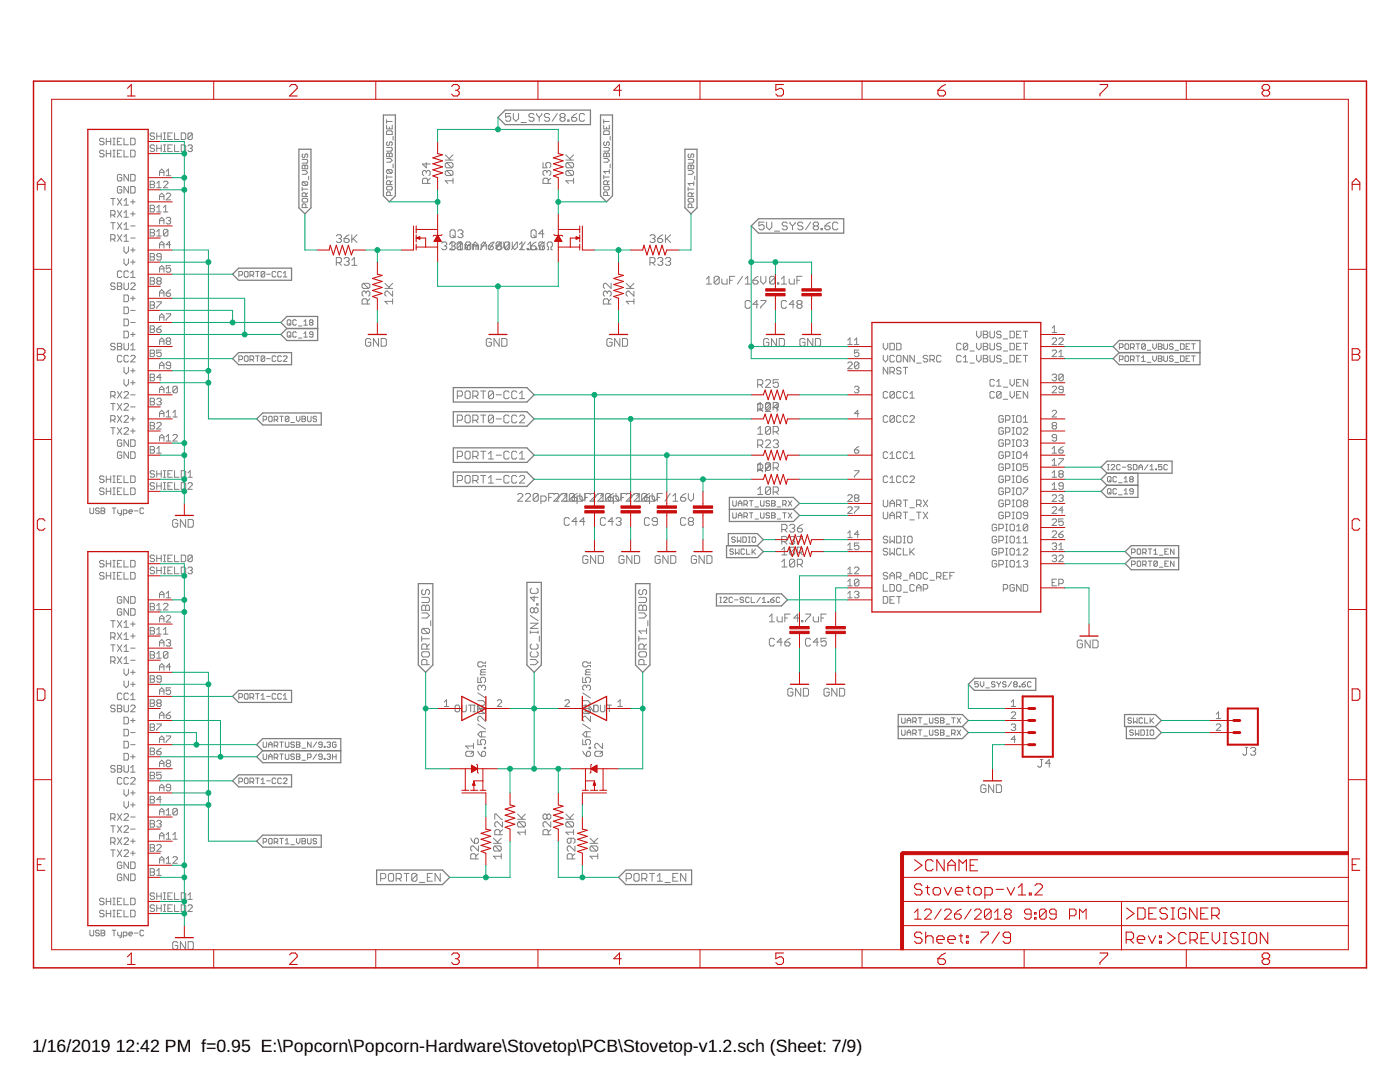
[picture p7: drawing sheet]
<svg xmlns="http://www.w3.org/2000/svg" width="279mm" height="216mm" viewBox="0 0 279 216" stroke-linecap="round" stroke-linejoin="round" font-family="sans-serif">
<defs><g id="words">
<g font-size="3.5">
<text x="6.4" y="209.9">1/16/2019</text>
<text x="23.1" y="209.9">12:42 PM f=0.95 E:\Popcorn\Popcorn-Hardware\Stovetop\PCB\Stovetop-v1.2.sch (Sheet: 7/9)</text>
</g>
</g></defs>
<g fill="none" stroke="#808080" stroke-width=".2">
<path d="M20.8 27.8l-.3-.2h-.4l-.2 .2v.2l.2 .2h.4l.3 .2v.3l-.3 .2h-.4l-.2-.2M20.8 30.2l-.3-.2h-.4l-.2 .4 .2 .2h.4l.3 .3v.2l-.3 .2h-.4l-.2-.2M21.2 28.2h.9M21.2 27.6v1.3M21.2 30v1.3M21.2 30.6h.9M22.1 27.6v1.3M22.1 30v1.3M22.1 39.6h.9M22.5 27.6h.5M22.5 28.9h.5M22.5 30h.5"/>
<path d="M22.5 31.3h.5M22.5 39.6v1.3M22.8 27.6v1.3M22.8 30v1.3M23.4 28.2h.5M23.4 30.6h.5M23.4 39.6l.9 1.3M24.3 27.6h-.9v1.3h.9M24.3 30h-.9v1.3h.9M24.3 35l-.2-.2h-.5l-.2 .2v.9l.2 .2h.5l.2-.2v-.4h-.4M24.3 37.4l-.2-.2h-.5l-.2 .2v.9l.2 .2h.5l.2-.2v-.4h-.4M24.3 39.6l-.9 1.3"/>
<path d="M24.7 27.6v1.3h.9M24.7 30v1.3h.9M25.6 34.8v1.3l-.9-1.3v1.3M25.6 37.2v1.3l-.9-1.3v1.3M26.1 27.6h.7l.2 .2v.9l-.2 .2h-.7zM26.1 30h.7l.2 .2v.9l-.2 .2h-.7zM26.1 34.8h.7l.2 .2v.9l-.2 .2h-.7zM26.1 37.2h.7l.2 .2v.9l-.2 .2h-.7zM26.5 39.8v.9M30 36.2h.6l.2 .2-.2 .4 .2 .2v.3l-.2 .2h-.6zM30 36.8h.6M30.8 26.7l-.2-.2h-.4l-.2 .2v.3l.2 .2h.4l.2 .2v.2l-.2 .2h-.4l-.2-.2"/>
<path d="M30.8 29.1l-.2-.2h-.4l-.2 .5 .2 .2h.4l.2 .2v.2l-.2 .2h-.4l-.2-.2M31.3 26.5v1.3M31.3 28.9v1.3M31.3 37.5h.9M31.3 36.6l.4-.4v1.3M31.3 27.2h.9M31.3 29.6h.9M31.8 35.1v-.9l.5-.5 .4 .5v.9M31.8 39.9v-.9l.5-.5 .4 .5v.9M31.8 34.4h.9M31.8 39.2h.9M32.2 26.5v1.3"/>
<path d="M32.2 28.9v1.3M32.6 36.4l.3-.2h.4l.2 .2v.2l-.9 .9h.9M32.6 26.5h.5M32.6 27.8h.5M32.6 28.9h.5M32.6 30.2h.5M32.9 26.5v1.3M32.9 28.9v1.3M33.2 38.8l.2-.3h.4l.3 .3v.2l-.9 .9h.9M33.2 34.2l.4-.5v1.4M33.2 35.1h.9M33.5 27.2h.5"/>
<path d="M33.5 29.6h.5M34.4 26.5h-.9v1.3h.9M34.4 28.9h-.9v1.3h.9M34.8 26.5v1.3h.9M34.8 28.9v1.3h.9M36.2 26.5h.6l.3 .2v.9l-.3 .2h-.6zM36.2 28.9h.6l.3 .2v.9l-.3 .2h-.6zM37.5 29.1l.2-.2h.5l.2 .2-.2 .5M38 29.6h.2M38.2 29.6l.2 .2v.2l-.2 .2h-.5l-.2-.2M38.4 26.7l-.2-.2h-.5l-.2 .2v.9M38.4 26.7v.9l-.2 .2h-.5l-.2-.2"/>
<path d="M38.4 26.7l-.9 .9M60.3 34h.7l.4 .4-.4 .4h-.7M60.3 33.1l.2-.2 .4 .2 .3-.2 .2 .2v.6h-1.1zM60.3 37.4v.7M60.3 31.8h.9l.2 .2v.4l-.2 .2h-.9M60.3 37.7h1.1M60.5 36.3l-.2 .1v.4l.2 .2h.7M60.5 30.7l-.2 .2v.4l.4 .2 .2-.2v-.4l.3-.2 .2 .2v.4l-.2 .2M60.5 39.6h.7l.2 .2v.3l-.2 .2h-.7l-.2-.2v-.3zM60.5 36.3h.7l.2 .1v.4l-.2 .2M60.5 36.3l.7 .7M60.9 33.1v.6"/>
<path d="M61 39.2v-.5l-.1-.2h-.4l-.2 .2v.5h1.1M61.4 38.5l-.4 .3M61.6 35.2v.7M77.2 23.9v.7M77.2 25v.7h1.1v-.7M77.2 26.3l.1-.2h.8l.2 .2v.5h-1.1zM77.2 35v.7M77.2 29.4h.9l.2 .2v.4l-.2 .2h-.9M77.2 35.3h1.1M77.2 31.6h.7l.4 .4-.4 .4h-.7M77.2 24.2h1.1M77.3 28.3l-.1 .2v.4l.3 .1 .2-.1v-.4l.4-.2 .2 .2v.4l-.2 .1"/>
<path d="M77.3 30.5l.4 .2 .4-.2 .2 .2v.6h-1.1v-.6zM77.3 33.8l-.1 .2v.4l.1 .2h.8M77.3 37.2h.8l.2 .2v.3l-.2 .2h-.8l-.1-.2v-.3zM77.3 33.8h.8l.2 .2v.4l-.2 .2M77.3 33.8l.8 .8M77.7 25.4v.3M77.7 30.7v.6M77.9 36.8v-.5l-.2-.2h-.4l-.1 .2v.5h1.1M77.9 39v-.5l-.2-.2h-.4l-.1 .2v.5h1.1M78.3 36.1l-.4 .3M78.4 27.2v.7M78.4 32.7v.8"/>
<path d="M85.1 34.3l-.3-.3h-.2l-.3 .3v.5l.3 .2M85.1 34.3l.2-.3h.3l.3 .3v.5l-.3 .2M85.1 32.4v1.1l-.8-.8h1.6M85.1 34.3v.2M85.3 36.6v-.8l-.2-.2h-.5l-.3 .2v.8h1.6M85.9 35.6l-.6 .5M88.9 31.9h1.5M88.9 30.9l1 1M89.1 32.4h1l.3 .3v.5l-.3 .3M89.1 34h1l.3 .3v.5l-.3 .2M89.1 34l-.2 .3v.5l.2 .2h1M89.1 32.4l-.2 .3v.5l.2 .3h1"/>
<path d="M89.1 34l1 1M89.1 32.4l1 1.1M90.4 36.1h-1.5l.5 .5M90.4 35.6v1M90.4 30.9l-.8 .8M101.9 22.6h-1v.8l.8-.2 .2 .2v.5l-.2 .3h-.5l-.3-.3M102.4 22.6v1.1l.6 .5 .5-.5v-1.1M104 24.4h1M106.6 22.9l-.3-.3h-.5l-.2 .3v.3l.2 .2h.5l.3 .3v.2l-.3 .3h-.5l-.2-.3M107.1 22.6v.3l.5 .5M107.6 23.4v.8M108.1 22.6v.3l-.5 .5"/>
<path d="M108.4 32.4v1.1h.8l-.3-.5v-.3l.3-.3h.5l.2 .3v.5l-.2 .3M109.2 34.3l-.3-.3h-.3l-.2 .3v.5l.2 .2M109.2 34.3l.2-.3h.3l.2 .3v.5l-.2 .2M109.2 34.3v.2M109.4 36.6v-.8l-.2-.2h-.6l-.2 .2v.8h1.5M109.7 22.9l-.3-.3h-.5l-.3 .3v.3l.3 .2h.5l.3 .3v.2l-.3 .3h-.5l-.3-.3M109.9 35.6l-.5 .5M111.2 22.6l-1 1.6M112 23.4l-.2-.2v-.3l.2-.3h.5l.3 .3v.3l-.3 .2M112 23.4l-.2 .3v.2l.2 .3h.5l.3-.3v-.2l-.3-.3M112 23.4h.5M112.9 31.9h1.6"/>
<path d="M112.9 30.9l1.1 1M113.2 32.4h1l.3 .3v.5l-.3 .3M113.2 34h1l.3 .3v.5l-.3 .2M113.2 32.4l-.3 .3v.5l.3 .3h1M113.2 34l-.3 .3v.5l.3 .2h1M113.2 34l1 1M113.2 32.4l1 1.1M113.3 23.9h.3v.3h-.3zM114.1 23.4h.8l.2 .3v.2l-.2 .3h-.6l-.2-.3zM114.5 35.6v1M114.5 36.1h-1.6l.6 .5M114.5 30.9l-.8 .8"/>
<path d="M115.1 22.6l-.5 .3-.5 .5M116.7 22.9l-.3-.3h-.5l-.3 .3v1l.3 .3h.5l.3-.3M120.5 37.4l.2-.2h.7l.2 .2v.3l-.2 .2h-.7l-.2-.2zM120.5 30.7l.2-.2 .4 .2 .3-.2 .2 .2v.6h-1.1zM120.5 29.4h.9l.2 .2v.4l-.2 .2h-.9M120.5 25v.7h1.1v-.7M120.5 26.3l.2-.2h.7l.2 .2v.5h-1.1zM120.5 35.3h1.1M120.5 31.6h.7l.4 .4-.4 .4h-.7M120.5 24.2h1.1M120.5 23.9v.7M120.5 35v.7"/>
<path d="M120.7 28.3l-.2 .2v.4l.4 .1 .2-.1v-.4l.3-.2 .2 .2v.4l-.2 .1M121.1 25.4v.3M121.1 30.7v.6M121.2 36.8v-.5l-.1-.2h-.4l-.2 .2v.5h1.1M121.2 39v-.5l-.1-.2h-.4l-.2 .2v.5h1.1M121.6 33.8v.8M121.6 36.1l-.4 .3M121.6 34.2h-1.1l.4 .4M121.8 27.2v.7M121.8 32.7v.8M137.3 34h.8l.4 .4-.4 .4h-.8M137.3 37.7h1.2"/>
<path d="M137.3 33.1l.2-.2 .4 .2 .4-.2 .2 .2v.6h-1.2zM137.3 31.8h1l.2 .2v.4l-.2 .2h-1M137.3 37.4v.7M137.5 39.6h.8l.2 .2v.3l-.2 .2h-.8l-.2-.2v-.3zM137.5 30.7l-.2 .2v.4l.2 .2 .4-.2v-.4l.2-.2 .4 .2v.4l-.2 .2M137.9 33.1v.6M138.1 39.2v-.5l-.2-.2h-.4l-.2 .2v.5h1.2M138.5 36.6h-1.2l.4 .4M138.5 36.3v.7M138.5 38.5l-.4 .3M138.6 35.2v.7M22.1 42.9h.7l.2-.2v-.5l-.2-.2h-.7v1.3"/>
<path d="M22.1 47.7h.7l.2-.2v-.4l-.2-.3h-.7v1.4M22.1 44.4h.9M22.5 42.9l.5 .4M22.5 47.7l.5 .5M22.5 44.4v1.3M23 56.7l-.2-.2h-.5l-.2 .2 .2 .4h.5l.2 .2-.2 .5h-.5l-.2-.2M23.4 56.5h.7l.2 .2-.2 .4 .2 .5-.2 .2h-.7zM23.4 42l.9 1.3M23.4 46.8l.9 1.4M23.4 57.1h.7M23.4 44.4l.9 1.3M24.3 54.3l-.2-.2h-.5l-.2 .2v.9l.2 .2h.5l.2-.2"/>
<path d="M24.3 42l-.9 1.3M24.3 46.8l-.9 1.4M24.3 44.4l-.9 1.3M24.7 49.2v.9l.5 .5 .4-.5v-.9M24.7 51.6v.9l.5 .5 .4-.5v-.9M24.7 56.5v1.1l.3 .2h.4l.2-.2v-1.1M24.7 58.9h.7l.2 .2v.9l-.2 .2h-.7zM24.7 42.5l.5-.5v1.3M24.7 40l.5-.4v1.3M24.7 44.9l.5-.5v1.3M24.7 47.3l.5-.5v1.4M24.7 43.3h.9"/>
<path d="M24.7 48.2h.9M24.7 45.7h.9M24.7 40.9h.9M25.6 54.3l-.2-.2h-.4l-.3 .2v.9l.3 .2h.4l.2-.2M26.1 56.7l.2-.2h.5l.2 .2v.2l-.9 .9h.9M26.1 55.4h.9M26.1 54.5l.4-.4v1.3M26.1 59.5h.9M26.1 42.7h.9M26.1 47.5h.9M26.1 40.3h.9M26.1 45.1h.9"/>
<path d="M26.1 49.9h.9M26.1 52.3h.9M26.5 42.2v.9M26.5 49.5v.8M26.5 51.9v.8M26.5 59.1v.9M30 45.8h.6l.2 .2-.2 .4 .2 .3v.2l-.2 .2h-.6zM30 55.4h.6l.2 .2-.2 .5 .2 .4-.2 .2h-.6zM30 41h.6l.2 .2v.2l-.2 .2 .2 .5-.2 .2h-.6zM30 50.6h.6l.2 .2v.2l-.2 .2 .2 .5-.2 .2h-.6zM30 41.6h.6M30 46.4h.6"/>
<path d="M30 56.1h.6M30 51.2h.6M31.3 41.4l.4-.4v1.3M31.3 46.2l.4-.4v1.3M31.3 42.3h.9M31.3 47.1h.9M31.5 56.1l-.2-.3 .2-.4h.5l.2 .2-.2 .5M31.5 56.1l-.2 .2 .2 .4h.5l.2-.2-.2-.4M31.5 56.1h.5M31.8 44.7v-.9l.5-.4 .4 .4v.9M31.8 49.5v-.9l.5-.4 .4 .4v.9M31.8 54.3v-.9l.5-.4 .4 .4v.9"/>
<path d="M31.8 59.1v-.8l.5-.5 .4 .5v.8M31.8 53.7h.9M31.8 58.5h.9M31.8 44h.9M31.8 48.8h.9M32.2 51.2h-.7l-.2-.2v-.2l.2-.2h.5l.2 .2v.9l-.2 .2h-.5l-.2-.2M32.6 42.3h.9M32.6 41.4l.5-.4v1.3M33.2 58.5h.6l.3 .4-.3 .2h-.4l-.2-.2zM33.2 43.6l.2-.2h.4l.3 .2v.2l-.3 .2M33.5 46v.9l-.2 .2h-.4l-.3-.2M33.5 46l-.2-.2h-.4l-.3 .2v.9"/>
<path d="M33.5 46l-.9 .9M33.6 44h.2M33.8 44l.3 .2v.3l-.3 .2h-.4l-.2-.2M34.1 53h-.9v.7l.4-.3 .5 .3v.4l-.3 .2h-.4l-.2-.2M34.1 57.8l-.9 .7M34.1 48.8h-.9l.6-.6v1.3M47.7 54.9h.5l.2-.2v-.4l-.2-.1h-.5v1.1M48.8 54.3l.2-.1h.3l.2 .1v.8l-.2 .2h-.3l-.2-.2zM49.9 54.9h.5l.2-.2v-.4l-.2-.1h-.5v1.1M50.2 54.9l.4 .4M51 54.2h.7M51.4 54.2v1.1"/>
<path d="M52.8 54.3l-.1-.1h-.4l-.2 .1v.8M52.8 54.3v.8l-.1 .2h-.4l-.2-.2M52.8 54.3l-.7 .8M53.2 54.7h.8M55.1 54.3l-.2-.1h-.4l-.2 .1v.8l.2 .2h.4l.2-.2M56.2 54.3l-.2-.1h-.4l-.2 .1v.8l.2 .2h.4l.2-.2M56.5 54.5l.4-.3v1.1M56.5 55.3h.8M61 41.4v-.5l-.1-.2h-.4l-.2 .2v.5h1.1M67.1 47.1l.3-.3h.5l.2 .3v.2l-.2 .3M67.1 52.4h.8l.2-.2v-.6l-.2-.2h-.8v1.5M67.6 47.6h.3"/>
<path d="M67.6 52.4l.5 .5M67.9 47.6l.2 .3v.2l-.2 .3h-.5l-.3-.3M68.7 47.6h.7l.3 .3v.2l-.3 .3h-.5l-.2-.3zM68.7 51.6l.2-.2h.5l.3 .2v.3l-.3 .3M69.2 52.2h.2M69.4 52.2l.3 .2v.3l-.3 .2h-.5l-.2-.2M69.7 46.8l-.5 .3-.5 .5M70.2 46.8v1.6M70.2 52.9h1M70.2 51.9l.5-.5v1.5M70.5 47.6l.7 .8M71.2 46.8l-1 1.1"/>
<path d="M72.5 56.5l-.2 .3v.5l.2 .3h1.1M72.5 56.5h1.1l.2 .3v.5l-.2 .3M72.5 56.5l1.1 1.1M73 58.3l-.2-.2h-.3l-.2 .2v.5l.2 .3M73 58.3l.3-.2h.3l.2 .2v.5l-.2 .3M73 58.3v.3M73.8 59.6l-.5 .5M76.8 57.6h1.6M76.8 56.5l1.1 1.1M78.4 58.1v1l-1.1-1h-.2l-.3 .2v.5l.3 .3M78.4 59.6v1.1M78.4 56.5l-.8 .8"/>
<path d="M88.1 48.5l.3-.2h.5l.3 .2v.3l-.3 .3M88.6 49.1h.3M88.9 49.1l.3 .2v.3l-.3 .2h-.5l-.3-.2M89.7 49.8h1M89.7 48.8l.5-.5v1.5M89.8 48.5l.3-.2h.5l.2 .2v.3l-.2 .3M89.8 46.1l.3-.2h.5l.2 .2v1.1l-.2 .2h-.5l-.3-.2zM89.8 49.6l.3 .2M90.3 49.1h.3M90.3 46.9l.5 .5M90.6 49.1l.2 .2v.3l-.2 .2M91.2 49.6l.3 .2"/>
<path d="M91.4 49.8h1M91.4 48.8l.5-.5v1.5M91.4 46.1l.2-.2h.5l.3 .2v.3l-.3 .3M91.9 46.7h.2M92.1 46.7l.3 .2v.3l-.3 .2h-.5l-.2-.2M92.3 48.5l-.3-.2h-.5l-.3 .2v1.1M92.3 48.5v1.1l-.3 .2M92.3 48.5l-1.1 1.1M93.3 49.1l-.3-.3h-.2v1M93.3 49.1v.7M93.3 49.1l.3-.3 .2 .3v.7M94 48.5l-.3-.2h-.5l-.3 .2v1.1"/>
<path d="M94 48.5v1.1l-.3 .2h-.5l-.3-.2M94 48.5l-1.1 1.1M94.3 49.1h1.1M94.3 49.8v-1l.5-.5 .6 .5v1M95 49.1l-.3-.3h-.2v1M95 49.1v.7M95 49.1l.2-.3 .3 .3v.7M96 49.1h1M96 49.8v-1l.5-.5 .5 .5v1M96.9 48.3l-1 1.5M97.5 49.1h.7l.3 .2v.3l-.3 .2h-.5l-.2-.2zM98.5 48.3l-.5 .2-.5 .6"/>
<path d="M98.6 48.3l-1 1.5M99.1 49.1h.8l.3 .2v.3l-.3 .2h-.6l-.3-.2M99.1 49.1v.5l.3 .2M100 48.5v1.1l-.2 .2M100 48.5l-.2-.2h-.5l-.3 .2v1.1M100 48.5l-1 1.1M100.2 48.3l-.5 .2-.6 .6M100.5 48.3v1l.5 .5 .6-.5v-1M101.7 48.5l-.2-.2h-.6l-.2 .2v1.1M101.7 48.5v1.1l-.2 .2h-.6l-.2-.2M101.7 48.5l-1 1.1M102.2 48.3v1l.5 .5 .6-.5v-1"/>
<path d="M103.1 48.3l-1 1.5M103.7 49.8h1M103.7 48.8l.5-.5v1.5M104.8 48.3l-1 1.5M105.3 48.8l.6-.5v1.5M106 49.1h.7l.3 .2v.3l-.3 .2h-1.5v-.2h.3v.2M106 49.1v.5l.2 .2M106.2 45.9h.5l.3 .2v1.1l-.3 .2h-.5l-.2-.2v-1.1zM106.5 46.9l.5 .5M106.9 49.6h.2v.2h-.2zM107 48.3l-.5 .2-.5 .6M107.5 49.8h.3v-.5l-.3-.2v-.6l.3-.2h.5l.3 .2v.6l-.3 .2v.5"/>
<path d="M107.7 49.1h.7l.3 .2v.3l-.3 .2M107.7 49.1v.5l.2 .2h.7M108.6 46.7h-1.1l.8-.8v1.5M108.7 48.3l-.5 .2-.5 .6M109.2 49.8h.3v-.5l-.3-.2v-.6l.3-.2h.5l.2 .2v.6l-.2 .2v.5h.2M121.2 58.3l-.3-.2h-.2l-.3 .2v.5l.3 .3M121.2 58.3l.3-.2h.2l.3 .2v.5l-.3 .3M121.2 58.3v.3M122 56.5v1.1l-1.1-1.1h-.2l-.3 .3v.5l.3 .3M122 59.6l-.5 .5M125 57.6h1.5M125 56.5l1 1.1"/>
<path d="M126.5 58.1v1l-1-1h-.3l-.2 .2v.5l.2 .3M126.5 59.6v1.1M126.5 56.5l-.8 .8M129.7 47.1l.3-.3h.5l.2 .3v.2l-.2 .3M129.7 52.4h.8l.2-.2v-.6l-.2-.2h-.8v1.5M130.2 47.6h.3M130.2 52.4l.5 .5M130.5 47.6l.2 .3v.2l-.2 .3h-.5l-.3-.3M131.3 47.6h.7l.3 .3v.2l-.3 .3h-.5l-.2-.3zM131.3 51.6l.2-.2h.5l.3 .2v.3l-.3 .3M131.8 52.2h.2M132 52.2l.3 .2v.3l-.3 .2h-.5l-.2-.2"/>
<path d="M132.3 46.8l-.5 .3-.5 .5M132.8 46.8v1.6M132.8 51.6l.3-.2h.5l.2 .2v.3l-.2 .3M133.1 47.6l.7 .8M133.3 52.2h.3M133.6 52.2l.2 .2v.3l-.2 .2h-.5l-.3-.2M133.8 46.8l-1 1.1M138.1 41.4v-.5l-.2-.2h-.4l-.2 .2v.5h1.2M141 55.7l.5-.6v1.6M141 56.7h1M143.5 55.4v1l-.2 .3h-.5l-.3-.3M143.5 55.4l-.2-.3h-.5l-.3 .3v1"/>
<path d="M143.5 55.4l-1 1M144.1 55.7v.7l.2 .3h.8v-1M145.6 55.9h.5M146.6 55.1h-1v1.6M148.2 55.1l-1 1.6M148.7 56.7h1.1M148.7 55.7l.5-.6v1.6M150.3 55.9h.7l.3 .3v.2l-.3 .3h-.5l-.2-.3zM151.3 55.1l-.5 .3-.5 .5M151.8 55.1v1.1l.5 .5 .5-.5v-1.1M151.8 60h1v.2l-1 1v.3M152.5 44.3h-1.1v.8l.6-.3h.2l.3 .3v.5l-.3 .2h-.5l-.3-.2"/>
<path d="M153 44.3v1l.5 .5 .5-.5v-1M154.6 46.1h1M154.6 55.4v1l-.2 .3h-.5l-.3-.3M154.6 55.4l-.2-.3h-.5l-.3 .3v1M154.6 55.4l-1 1M155.2 56.4h.2v.3h-.2zM155.9 55.7l.6-.6v1.6M155.9 56.7h1.1M157.1 44.6l-.2-.3h-.5l-.3 .3v.2l.3 .3h.5l.2 .2v.3l-.2 .2h-.5l-.3-.2M157.5 55.7v.7l.3 .3h.7v-1M157.6 44.3v.3l.6 .5M158.2 45.1v.7"/>
<path d="M158.7 44.3v.3l-.5 .5M159 55.9h.6M160.1 55.1h-1.1v1.6M160.2 44.6l-.2-.3h-.5l-.3 .3v.2l.3 .3h.5l.2 .2v.3l-.2 .2h-.5l-.3-.2M161.8 44.3l-1 1.5M162.6 45.1l-.3-.3v-.2l.3-.3h.5l.2 .3v.2l-.2 .3M162.6 45.1l-.3 .2v.3l.3 .2h.5l.2-.2v-.3l-.2-.2M162.6 45.1h.5M163.9 45.6h.2v.2h-.2zM164.6 45.1h.8l.3 .2v.3l-.3 .2h-.5l-.3-.2zM165.7 44.3l-.6 .3-.5 .5M167.2 44.6l-.2-.3h-.5l-.3 .3v1l.3 .2h.5l.2-.2"/>
<path d="M22.1 79h.7l.2-.2v-.5l-.2-.2h-.7v1.3M22.5 79l.5 .4M23 68.7l-.2-.2h-.5l-.2 .2v.2l.2 .3h.5l.2 .2-.2 .4h-.5l-.2-.2M23.4 68.5h.7l.2 .2v.2l-.2 .3 .2 .4-.2 .2h-.7zM23.4 78.1l.9 1.3M23.4 69.2h.7M24.3 71.1l-.2-.2h-.5l-.2 .2v.9l.2 .2h.5l.2-.2M24.3 78.1l-.9 1.3M24.7 61.3h.7l.2 .2v.9l-.2 .2h-.7zM24.7 63.7h.7l.2 .2v.9l-.2 .2h-.7zM24.7 66.1h.7l.2 .2v.9l-.2 .2h-.7zM24.7 68.5v1.1l.3 .2h.4l.2-.2v-1.1"/>
<path d="M24.7 73.3v.9l.5 .4 .4-.4v-.9M24.7 75.7v.9l.5 .4 .4-.4v-.9M24.7 78.3l.3-.2h.4l.2 .2v.3l-.9 .8h.9M25.6 71.1l-.2-.2h-.4l-.3 .2v.9l.3 .2h.4l.2-.2M26.1 68.9l.4-.4v1.3M26.1 71.1l.2-.2h.5l.2 .2v.2l-.9 .9h.9M26.1 66.7h.9M26.1 64.3h.9M26.1 61.9h.9M26.1 78.8h.9M26.1 69.8h.9M26.1 74h.9"/>
<path d="M26.1 76.4h.9M26.5 66.3v.9M26.5 73.5v.9M26.5 75.9v.9M30 60.2h.6l.2 .2v.3l-.2 .2 .2 .2v.2l-.2 .2h-.6zM30 65h.6l.2 .3-.2 .4 .2 .4-.2 .3h-.6zM30 69.8h.6l.2 .3-.2 .4 .2 .2v.3l-.2 .2h-.6zM30 74.7h.6l.2 .2v.2l-.2 .2 .2 .5-.2 .2h-.6zM30 79.5h.6l.2 .2-.2 .4 .2 .2v.3l-.2 .2h-.6zM30 70.5h.6M30 65.7h.6M30 60.9h.6"/>
<path d="M30 75.3h.6M31.3 60.2h.9v.2l-.9 .9v.2M31.3 65.7h.7l.2 .4-.2 .3h-.5l-.2-.3zM31.3 79.7l.2-.2h.5l.2 .2-.2 .4M31.8 63.9v-.8l.5-.5 .4 .5v.8M31.8 68.7v-.8l.5-.5 .4 .5v.8M31.8 73.6v-.9l.5-.5 .4 .5v.9M31.8 78.4v-.9l.5-.4 .4 .4v.9M31.8 63.3h.9M31.8 77.7h.9M31.8 68.1h.9M31.8 72.9h.9"/>
<path d="M32.2 69.8h-.9v.7l.4-.2h.3l.2 .2v.5l-.2 .2h-.5l-.2-.2M32.2 65l-.9 .7M32.2 75.3h-.9l.7-.6v1.3M33.2 62.6h.9v.2l-.9 .9v.2M33.2 77.5l.4-.4v1.3M33.2 78.4h.9M33.4 68.1l-.2-.2v-.3l.2-.2h.4l.3 .2v.3l-.3 .2M33.4 68.1l-.2 .2v.2l.2 .2h.4l.3-.2-.3-.4M33.4 68.1h.4M34.1 72.9h-.7l-.2-.2 .2-.5h.4l.3 .3v.8l-.3 .3h-.4l-.2-.3M35.4 77.3v.9l-.2 .2h-.5l-.2-.2M35.4 77.3l-.2-.2h-.5l-.2 .2v.9"/>
<path d="M35.4 77.3l-.9 .9M47.7 71.8h.5l.2-.2v-.4l-.2-.2h-.5v1.1M48.8 71.2l.2-.2h.3l.2 .2v.7l-.2 .2h-.3l-.2-.2zM49.9 71.8h.5l.2-.2v-.4l-.2-.2h-.5v1.1M50.2 71.8l.4 .3M51 71h.7M51.4 71v1.1M52.8 71.2l-.1-.2h-.4l-.2 .2v.7M52.8 71.2v.7l-.1 .2h-.4l-.2-.2M52.8 71.2l-.7 .7M53.2 71.6h.8M55.1 71.2l-.2-.2h-.4l-.2 .2v.7l.2 .2h.4l.2-.2"/>
<path d="M56.2 71.2l-.2-.2h-.4l-.2 .2v.7l.2 .2h.4l.2-.2M56.5 71.2l.2-.2h.4l.2 .2v.2l-.8 .7h.8M57.3 64l.2-.2h.3l.2 .2v.7l-.2 .2h-.3l-.2-.2zM57.5 66.2h.3l.2 .2v.7l-.2 .2h-.3l-.2-.2v-.7zM57.7 66.9l.3 .4M57.7 64.5l.3 .4M59.1 66.4l-.1-.2h-.4l-.2 .2v.7l.2 .2h.4l.1-.2M59.1 64l-.1-.2h-.4l-.2 .2v.7l.2 .2h.4l.1-.2M59.5 67.5h.7M59.5 65h.7M60.6 67.3h.8M60.6 66.6l.4-.4v1.1"/>
<path d="M60.6 64.2l.4-.4v1.1M60.6 64.9h.8M61.9 64.3h.4M61.9 64.3l-.1-.1 .1-.4h.4l.2 .2-.2 .3M61.9 64.3l-.1 .2 .1 .4h.4l.2-.2-.2-.4M62.5 66.7h-.6l-.1-.1 .1-.4h.4l.2 .2v.7l-.2 .2h-.4l-.1-.2M73.3 60.7v-.8l-.3-.3h-.5l-.2 .3v.8h1.5M74 67.8l-.3-.3h-.5l-.2 .3v1l.2 .3h.5l.3-.3v-.5h-.5M75.5 67.5v1.6l-1-1.6v1.6M76.1 67.5h.7l.3 .3v1l-.3 .3h-.7zM78.4 60.1h-1.6l.5 .6M91.3 79h.7l.3-.2v-.5l-.3-.3h-.7v1.5"/>
<path d="M93.1 78h.5l.2 .3v1l-.2 .2h-.5l-.3-.2v-1zM94.4 79h.7l.3-.2v-.5l-.3-.3h-.7v1.5M94.9 79l.5 .5M95.9 78h1M96.4 78v1.5M98.1 67.8l-.3-.3h-.5l-.3 .3v1l.3 .3h.5l.3-.3v-.5h-.5M98.5 78.3v1l-.3 .2h-.5l-.2-.2M98.5 78.3l-.3-.3h-.5l-.2 .3v1M98.5 78.3l-1 1M99 78.8h1.1M99.6 67.5v1.6l-1-1.6v1.6M100.1 67.5h.8l.3 .3v1l-.3 .3h-.8z"/>
<path d="M101.6 78.3l-.3-.3h-.5l-.2 .3v1l.2 .2h.5l.3-.2M103.1 78.3l-.2-.3h-.5l-.3 .3v1l.3 .2h.5l.2-.2M103.7 78.5l.5-.5v1.5M103.7 79.5h1M121.5 60.7v-.8l-.3-.3h-.5l-.3 .3v.8h1.6M122.2 67.8l-.3-.3h-.5l-.3 .3v1l.3 .3h.5l.3-.3v-.5h-.6M123.7 67.5v1.6l-1-1.6v1.6M124.2 67.5h.8l.2 .3v1l-.2 .3h-.8zM126.5 60.1h-1.5l.5 .6M149.8 60.2l-.3-.2h-.5l-.3 .2v1l.3 .3h.5l.3-.3M151.2 76.8h.8l.2-.3v-.5l-.2-.2h-.8v1.5M151.3 60.7h-1l.7-.7v1.5"/>
<path d="M151.7 76.8l.5 .5M152.8 76l.2-.2h.5l.3 .2v.3l-1 1h1M153.4 67.8l-.2-.3h-.5l-.3 .3v1l.3 .3h.5l.2-.3v-.5h-.5M155 67.5v1.6l-1-1.6v1.6M155.3 75.8h-1v.7l.5-.2h.3l.2 .2v.5l-.2 .3h-.5l-.3-.3M155.5 67.5h.8l.2 .3v1l-.2 .3h-.8zM157 60.2l-.3-.2h-.5l-.3 .2v1l.3 .3h.5l.3-.3M158.5 60.7h-1l.8-.7v1.5M159.3 60.7l-.3-.2v-.3l.3-.2h.5l.3 .2v.3l-.3 .2M159.3 60.7l-.3 .3v.2l.3 .3h.5l.3-.3v-.2l-.3-.3M159.3 60.7h.5M160.7 67.8l-.3-.3h-.5l-.3 .3v1l.3 .3h.5l.3-.3v-.5h-.6"/>
<path d="M162.2 67.5v1.6l-1-1.6v1.6M162.7 67.5h.8l.3 .3v1l-.3 .3h-.8zM169.2 72.5l.2-.3h.4l.3 .3v.2l-.9 .9h.9M169.2 68.7h.9M169.2 67.9l.4-.5v1.3M170.5 77.3l.2-.2h.5l.2 .2v.2l-.2 .2M170.5 68.7h.9M170.5 67.9l.5-.5v1.3M171 77.7h.2M171.2 77.7l.2 .2v.3l-.2 .2h-.5l-.2-.2M171.4 72.5l-.2-.3h-.5l-.2 .3v.8M171.4 69.8h-.9v.7l.7-.2 .2 .2v.5l-.2 .2h-.5l-.2-.2"/>
<path d="M171.4 72.5v.8l-.2 .3h-.5l-.2-.3M171.4 72.5l-.9 .8M176.3 68.5v.9l.4 .4 .5-.4v-.9M176.3 70.9v.9l.4 .4 .5-.4v-.9M177.2 78.3l-.3-.2h-.4l-.2 .2v.9l.2 .2h.4l.3-.2M177.2 73.3v1.3l-.9-1.3v1.3M177.6 68.5h.7l.2 .2v.9l-.2 .2h-.7zM177.6 74.2h.7l.2-.2v-.5l-.2-.2h-.7v1.3M178.1 74.2l.4 .4M178.5 71.1l-.2-.2h-.5l-.2 .2v.9l.2 .2h.5l.2-.2M178.5 78.3l-.2-.2h-.5l-.2 .2v.9M178.5 78.3v.9l-.2 .2h-.5l-.2-.2"/>
<path d="M178.5 78.3l-.9 .9M178.9 68.5h.7l.2 .2v.9l-.2 .2h-.7zM179.2 70.9h.4l.2 .2v.9l-.2 .2h-.4l-.3-.2v-.9zM179.8 78.3l-.2-.2h-.4l-.3 .2v.9l.3 .2h.4l.2-.2M179.8 73.5l-.2-.2h-.4l-.3 .4 .3 .3h.4l.2 .4-.2 .2h-.4l-.3-.2M180.3 73.3h.8M180.7 73.3v1.3M181.1 78.3l-.2-.2h-.4l-.2 .2v.9l.2 .2h.4l.2-.2M181.1 70.9v1.3l-.8-1.3v1.3M181.6 79.4h.9M181.6 78.6l.4-.5v1.3M182.5 70.9v1.3l-.9-1.3v1.3"/>
<path d="M182.9 72.5h.9M185.1 71.1l-.2-.2h-.4l-.2 .2 .2 .5h.4l.2 .2v.2l-.2 .2h-.4l-.2-.2M185.6 71.8h.6l.3-.2v-.5l-.3-.2h-.6v1.3M186 71.8l.5 .4M187.8 71.1l-.2-.2h-.5l-.2 .2v.9l.2 .2h.5l.2-.2M191.8 71.1l-.2-.2h-.5l-.2 .2v.9l.2 .2h.5l.2-.2M191.8 68.7l-.2-.2h-.5l-.2 .2v.9l.2 .2h.5l.2-.2M192.3 72.2h.8M192.3 71.3l.4-.4v1.3M193.1 68.7l-.2-.2h-.4l-.2 .2v.9M193.1 68.7v.9l-.2 .2h-.4l-.2-.2M193.1 68.7l-.8 .9"/>
<path d="M193.6 72.5h.9M193.6 70h.9M194.9 70.9v.9l.4 .4 .5-.4v-.9M194.9 66.1v.9l.4 .4 .5-.4v-.9M194.9 68.5v.9l.4 .4 .5-.4v-.9M196.2 70.9h.7l.2 .2-.2 .5 .2 .2v.2l-.2 .2h-.7zM196.2 66.1h.7l.2 .2-.2 .4 .2 .5-.2 .2h-.7zM196.2 66.7h.7M196.2 68.5h.7l.2 .2v.2l-.2 .3 .2 .4-.2 .2h-.7zM196.2 69.2h.7M196.2 71.6h.7M197.6 70.9v1.1l.2 .2h.4l.3-.2v-1.1"/>
<path d="M197.6 66.1v1.1l.2 .2h.4l.3-.2v-1.1M197.6 68.5v1.1l.2 .2h.4l.3-.2v-1.1M198.5 78.3l-.3-.2h-.4l-.2 .2v.9l.2 .2h.4l.3-.2M198.5 75.9l-.3-.2h-.4l-.2 .2v.9l.2 .2h.4l.3-.2M198.9 77h.9M198.9 76.2l.4-.5v1.3M199.8 71.1l-.2-.2h-.5l-.2 .4 .2 .3h.5l.2 .2v.2l-.2 .2h-.5l-.2-.2M199.8 66.3l-.2-.2h-.5l-.2 .4 .2 .2h.5l.2 .5-.2 .2h-.5l-.2-.2M199.8 78.3l-.2-.2h-.5l-.2 .2v.9M199.8 78.3v.9l-.2 .2h-.5l-.2-.2M199.8 68.7l-.2-.2h-.5l-.2 .2v.2l.2 .3h.5l.2 .4-.2 .2h-.5l-.2-.2M199.8 78.3l-.9 .9"/>
<path d="M200.2 72.5h.9M200.2 67.6h.9M200.2 77.3h.9M200.2 79.7h.9M200.2 70h.9M201.6 70.9h.6l.2 .2v.9l-.2 .2h-.6zM201.6 66.1h.6l.2 .2v.9l-.2 .2h-.6zM201.6 68.5h.6l.2 .2v.9l-.2 .2h-.6zM201.6 75.7v.9l.4 .4 .4-.4v-.9M201.6 78.1v.9l.4 .4 .4-.4v-.9M202.9 66.7h.4M202.9 78.8h.4"/>
<path d="M202.9 69.2h.4M202.9 76.4h.4M202.9 71.6h.4M203.8 70.9h-.9v1.3h.9M203.8 66.1h-.9v1.3h.9M203.8 78.1h-.9v1.3h.9M203.8 68.5h-.9v1.3h.9M203.8 75.7h-.9v1.3h.9M204.2 70.9h.9M204.2 66.1h.9M204.2 68.5h.9M204.7 66.1v1.3"/>
<path d="M204.7 68.5v1.3M204.7 70.9v1.3M205.1 75.7v1.3l-.9-1.3v1.3M205.1 78.1v1.3l-.9-1.3v1.3M210 70.1l.2-.3h.5l.2 .3v.2l-.9 .9h.9M210 66.4h.9M210 77.3l.2-.2h.5l.2 .2v.2l-.9 .9h.9M210 67.6l.2-.2h.5l.2 .2v.3l-.9 .8h.9M210 74.9l.2-.2h.5l.2 .2v.2l-.2 .2M210 65.5l.4-.5v1.4M210.4 75.3h.3M210.7 75.3l.2 .2-.2 .5h-.5l-.2-.2"/>
<path d="M211.3 71.2h.9M211.3 67.6l.2-.2h.5l.2 .2v.3l-.9 .8h.9M211.3 70.3l.5-.5v1.4M212.2 77.7h-.7l-.2-.2v-.2l.2-.2h.5l.2 .2v.9l-.2 .2h-.5l-.2-.2M212.2 74.9l-.2-.2h-.5l-.2 .2v.9M212.2 74.9v.9l-.2 .2h-.5l-.2-.2M212.2 74.9l-.9 .9M223.4 71.8h.6l.1-.2v-.4l-.1-.2h-.6v1.1M223.4 69.3h.6l.1-.1v-.4l-.1-.2h-.6v1.1M224.5 71.2l.2-.2h.4l.2 .2v.7l-.2 .2h-.4l-.2-.2zM224.7 68.6h.4l.2 .2v.7l-.2 .2h-.4l-.2-.2v-.7zM225.6 71.8h.6l.2-.2v-.4l-.2-.2h-.6v1.1"/>
<path d="M225.6 69.3h.6l.2-.1v-.4l-.2-.2h-.6v1.1M226 69.3l.4 .4M226 71.8l.4 .3M226.7 71h.8M226.7 68.6h.8M227.1 68.6v1.1M227.1 71v1.1M227.8 72.1h.8M227.8 71.4l.4-.4v1.1M228.6 68.8l-.2-.2h-.4l-.2 .2v.7M228.6 68.8v.7l-.2 .2h-.4l-.2-.2M228.6 68.8l-.8 .7"/>
<path d="M228.9 69.9h.8M228.9 72.3h.8M230.1 68.6v.7l.3 .4 .4-.4v-.7M230.1 71v.8l.3 .3 .4-.3v-.8M231.2 69.2h.5M231.2 71.6h.5M231.2 71h.5l.2 .2-.2 .4 .2 .3-.2 .2h-.5zM231.2 68.6h.5l.2 .2-.2 .4 .2 .3-.2 .2h-.5zM232.3 71v.9l.2 .2h.3l.2-.2v-.9M232.3 68.6v.9l.2 .2h.3l.2-.2v-.9M234.1 68.8l-.2-.2h-.3l-.2 .4 .2 .2h.3l.2 .3-.2 .2h-.3l-.2-.2M234.1 71.2l-.2-.2h-.3l-.2 .4 .2 .2h.3l.2 .3-.2 .2h-.3l-.2-.2"/>
<path d="M234.5 69.9h.7M234.5 72.3h.7M235.6 71h.5l.2 .2v.7l-.2 .2h-.5zM235.6 68.6h.5l.2 .2v.7l-.2 .2h-.5zM236.7 69.2h.4M236.7 71.6h.4M237.4 71h-.7v1.1h.7M237.4 68.6h-.7v1.1h.7M237.8 71h.7M237.8 68.6h.7M238.2 68.6v1.1M238.2 71v1.1"/>
<path d="M20.8 97.6l-.3-.2h-.4l-.2 .4 .2 .2h.4l.3 .3v.2l-.3 .2h-.4l-.2-.2M20.8 95.2l-.3-.2h-.4l-.2 .2v.2l.2 .2h.4l.3 .2v.3l-.3 .2h-.4l-.2-.2M21.2 95v1.3M21.2 97.4v1.3M21.2 95.6h.9M21.2 98h.9M22.1 83.8h.7l.2-.2v-.4l-.2-.3h-.7v1.4M22.1 95v1.3M22.1 97.4v1.3M22.1 85.3h.9M22.1 80.5h.9M22.5 98.7h.5"/>
<path d="M22.5 83.8l.5 .5M22.5 95h.5M22.5 96.3h.5M22.5 97.4h.5M22.5 80.5v1.4M22.5 85.3v1.4M22.8 95v1.3M22.8 97.4v1.3M23.4 82.9l.9 1.4M23.4 95.6h.5M23.4 98h.5M23.4 85.3l.9 1.4"/>
<path d="M23.4 80.5l.9 1.4M24.3 97.4h-.9v1.3h.9M24.3 88l-.2-.2h-.5l-.2 .2v.9l.2 .2h.5l.2-.2v-.5h-.4M24.3 90.4l-.2-.3h-.5l-.2 .3v.8l.2 .3h.5l.2-.3v-.4h-.4M24.3 95h-.9v1.3h.9M24.3 82.9l-.9 1.4M24.3 85.3l-.9 1.4M24.3 80.5l-.9 1.4M24.7 97.4v1.3h.9M24.7 85.6l.3-.3h.4l.2 .3v.2l-.9 .9h.9M24.7 95v1.3h.9M24.7 80.8l.3-.3h.4l.2 .3v.2l-.9 .9h.9"/>
<path d="M24.7 83.2l.3-.3h.4l.2 .3v.2l-.9 .9h.9M25.6 87.8v1.3l-.9-1.3v1.3M25.6 90.1v1.4l-.9-1.4v1.4M26.1 97.4h.7l.2 .2v.9l-.2 .2h-.7zM26.1 87.8h.7l.2 .2v.9l-.2 .2h-.7zM26.1 90.1h.7l.2 .3v.8l-.2 .3h-.7zM26.1 95h.7l.2 .2v.9l-.2 .2h-.7zM26.1 83.6h.9M26.1 86h.9M26.1 81.2h.9M26.5 83.2v.8M26.5 85.6v.8"/>
<path d="M30 84.3h.6l.2 .2v.2l-.2 .2 .2 .5-.2 .2h-.6zM30 89.1h.6l.2 .2-.2 .5 .2 .4-.2 .2h-.6zM30 89.8h.6M30 84.9h.6M30 80.1h.6M30.8 94.1l-.2-.2h-.4l-.2 .2v.3l.2 .2h.4l.2 .2v.2l-.2 .2h-.4l-.2-.2M30.8 96.5l-.2-.2h-.4l-.2 .5 .2 .2h.4l.2 .2v.2l-.2 .2h-.4l-.2-.2M31.3 93.9v1.3M31.3 96.3v1.3M31.3 84.5l.2-.2h.5l.2 .2v.2l-.9 .9h.9M31.3 89.5l.4-.4v1.3M31.3 90.4h.9"/>
<path d="M31.3 94.6h.9M31.3 97h.9M31.7 80.1h.3M31.8 83.2v-.9l.5-.4 .4 .4v.9M31.8 88v-.9l.5-.4 .4 .4v.9M31.8 87.4h.9M31.8 82.5h.9M32 80.1l.2 .2v.3l-.2 .2h-.5l-.2-.2M32.2 93.9v1.3M32.2 96.3v1.3M32.6 93.9h.5M32.6 96.3h.5"/>
<path d="M32.6 95.2h.5M32.6 97.6h.5M32.9 93.9v1.3M32.9 96.3v1.3M33.2 82.3l.4-.4v1.3M33.2 87.1l.4-.4v1.3M33.2 88h.9M33.2 83.2h.9M33.5 94.6h.5M33.5 97h.5M34.4 93.9h-.9v1.3h.9M34.4 96.3h-.9v1.3h.9"/>
<path d="M34.5 86.9l.2-.2h.5l.2 .2v.2l-.9 .9h.9M34.5 83.2h.9M34.5 82.3l.4-.4v1.3M34.8 93.9v1.3h.9M34.8 96.3v1.3h.9M36.2 93.9h.6l.3 .2v.9l-.3 .2h-.6zM36.2 96.3h.6l.3 .2v.9l-.3 .2h-.6zM37.5 96.5l.2-.2h.5l.2 .2v.3l-.9 .8h.9M37.5 95.2h.9M37.5 94.4l.5-.5v1.3M52.5 83.8h.5l.2-.2v-.4l-.2-.1h-.5v1M53.8 83.1h.3l.2 .1v.7l-.2 .2h-.3l-.2-.2v-.7z"/>
<path d="M54.7 83.8h.5l.2-.2v-.4l-.2-.1h-.5v1M55.1 83.8l.3 .3M55.8 83.1h.7M56.2 83.1v1M57.7 83.2l-.2-.1h-.4l-.2 .1v.7M57.7 83.2v.7l-.2 .2h-.4l-.2-.2M57.7 83.2l-.8 .7M58 84.3h.8M59.2 83.1v.7l.3 .3 .4-.3v-.7M60.3 83.6h.5M60.3 83.1h.5l.2 .1-.2 .4 .2 .3-.2 .2h-.5zM61.4 83.1v.8l.2 .2h.3l.2-.2v-.8"/>
<path d="M63.2 83.2l-.2-.1h-.3l-.2 .3 .2 .2h.3l.2 .3-.2 .2h-.3l-.2-.2M91.3 83.9h.7l.3-.3v-.5l-.3-.3h-.7v1.6M91.3 91.1h.7l.3-.3v-.5l-.3-.3h-.7v1.6M91.3 95.9h.7l.3-.3v-.5l-.3-.2h-.7v1.5M93.1 82.8h.5l.2 .3v1l-.2 .3h-.5l-.3-.3v-1zM93.1 90h.5l.2 .3v1l-.2 .3h-.5l-.3-.3v-1zM93.1 94.9h.5l.2 .2v1l-.2 .3h-.5l-.3-.3v-1zM94.4 83.9h.7l.3-.3v-.5l-.3-.3h-.7v1.6M94.4 91.1h.7l.3-.3v-.5l-.3-.3h-.7v1.6M94.4 95.9h.7l.3-.3v-.5l-.3-.2h-.7v1.5M94.9 95.9l.5 .5M94.9 91.1l.5 .5"/>
<path d="M94.9 83.9l.5 .5M95.9 94.9h1M95.9 90h1M95.9 82.8h1M96.4 82.8v1.6M96.4 90v1.6M96.4 94.9v1.5M97.5 96.4h1M97.5 95.4l.5-.5v1.5M97.5 90.6l.5-.6v1.6M97.5 91.6h1M98.5 83.1v1l-.3 .3h-.5l-.2-.3"/>
<path d="M98.5 83.1l-.3-.3h-.5l-.2 .3v1M98.5 83.1l-1 1M99 90.8h1.1M99 83.6h1.1M99 95.6h1.1M101.6 83.1l-.3-.3h-.5l-.2 .3v1l.2 .3h.5l.3-.3M101.6 90.3l-.3-.3h-.5l-.2 .3v1l.2 .3h.5l.3-.3M101.6 95.1l-.3-.2h-.5l-.2 .2v1l.2 .3h.5l.3-.3M103.1 90.3l-.2-.3h-.5l-.3 .3v1l.3 .3h.5l.2-.3M103.1 83.1l-.2-.3h-.5l-.3 .3v1l.3 .3h.5l.2-.3M103.1 95.1l-.2-.2h-.5l-.3 .2v1l.3 .3h.5l.2-.3M103.3 98.7l.2-.2h.6l.2 .2v.3l-1 1h1"/>
<path d="M103.7 90.6l.5-.6v1.6M103.7 95.1l.2-.2h.5l.3 .2v.3l-1 1h1M103.7 83.1l.2-.3h.5l.3 .3v.2l-1 1.1h1M103.7 91.6h1M104.9 98.7l.2-.2h.5l.3 .2v.3l-1 1h1M107.4 98.7v1.1l-.2 .2h-.5l-.3-.2M107.4 98.7l-.2-.2h-.5l-.3 .2v1.1M107.4 98.7l-1 1.1M109.5 99.3h.5M110.5 98.7l.3-.2h.5l.2 .2v.3l-1 1h1M110.5 98.5h-1v1.5M112.1 98.7l.2-.2h.5l.3 .2"/>
<path d="M112.1 98.5l-1 1.5M112.6 99l.5-.5v1.5M113.1 99l-1 1h1.5M113.6 98.7l.3-.2h.5l.3 .2v1.1l-.3 .2-.2-.2v-.5h.7l.3 .2v.3l-.3 .2h-1l-.3-.2zM115.2 98.5l-.5 .2-1.1 1.1M115.7 98.5v1l.5 .5 .5-.5M116.7 99.3h.5M117.8 98.7l.2-.2h.5l.3 .2v.3l-1 1h1M117.8 98.5h-1.1v1.5M119.3 98.7l.2-.2h.6l.2 .2M119.3 98.5l-1 1.5M119.8 99l.6-.5v1.5"/>
<path d="M120.3 99l-1 1h1.6M120.8 99.8l.3 .2h1.1l.2-.2M121.4 99.3h.8l.2 .2M121.9 98.7l-.3-.2h-.5l-.3 .2v1.1M121.9 98.7v1.1l-.3 .2-.2-.2v-.5M121.9 98.7l-1.1 1.1M121.9 98.7l-.5 .6M122.4 98.5l-.5 .2M122.9 98.5v1l.5 .5 .6-.5M124 99.3h.5M125 98.7l.2-.2h.5l.3 .2v.3l-1 1h1M125 98.5h-1v1.5"/>
<path d="M126.5 98.7l.3-.2h.5l.3 .2v.3l-1.1 1h1.6M126.5 98.5l-1 1.5M127 99l.6-.5v1.5M128.1 99.8l.2 .2h1.1l.2-.2M128.6 99.3v.5l.3 .2M128.6 99.3h.8l.2 .2M129.1 98.7l-.3-.2h-.5l-.2 .2v1.1M129.1 98.7v1.1l-.3 .2M129.1 98.7l-1 1.1M129.6 98.5l-.5 .2-.5 .6M130.2 98.5v1l.5 .5 .5-.5M131.2 99.3h.5"/>
<path d="M132.2 98.5h-1v1.5M133.8 98.5l-1.1 1.5M134.3 99l.5-.5v1.5M135.8 99.3h.8l.3 .2v.3l-.3 .2h-.5l-.3-.2zM136.9 98.5l-.6 .2-.5 .6M137.4 98.5v1l.5 .5 .5-.5v-1M146.2 99.9v.9l.2 .2h.4l.1-.2v-.9M149.6 99.9h.7M149.9 99.9v1.1M151.2 97.7l.5-.5v1.5M151.2 80.8l.5-.5v1.5M151.2 85.6l.5-.5v1.6"/>
<path d="M151.2 92.8l.5-.5v1.6M151.2 98.7h1M151.2 93.9h1M151.2 86.7h1M151.2 81.8h1M151.2 88.8h.8l.2-.2v-.6l-.2-.2h-.8v1.5M151.2 81.6h.8l.2-.3v-.5l-.2-.2h-.8v1.5M151.2 93.6h.8l.2-.2v-.5l-.2-.3h-.8v1.5M151.7 81.6l.5 .5M151.7 93.6l.5 .5M151.7 88.8l.5 .5M151.8 99.9v.9l.2 .2h.3l.2-.2v-.9"/>
<path d="M152.8 92.6v1M152.8 88l.2-.2h.5l.3 .2v.3l-1 1h1M152.8 92.6l.2-.3h.5l.3 .3M152.8 92.6h1M152.8 80.8l.2-.2h.5l.3 .2M153.8 97.4v1l-.3 .3h-.5l-.2-.3M153.8 80.6l-.3-.3h-.5l-.2 .3v1M153.8 85.4l-.3-.3h-.5l-.2 .3v1M153.8 92.9l-1 1v.2M153.8 97.4l-.3-.2h-.5l-.2 .2v1M153.8 80.6v1l-.3 .2h-.5l-.2-.2M153.8 85.4v1l-.3 .3h-.5l-.2-.3"/>
<path d="M153.8 92.6v1l-.3 .3h-.5l-.2-.3M153.8 97.4l-1 1M153.8 92.6l-1 1M153.8 85.4l-1 1M153.8 80.6l-1 1M153.8 81.1l-1 1h1M154 99.9h.5l.2 .2-.2 .3 .2 .4-.2 .2h-.5zM154.3 98.2h.8l.2-.3v-.5l-.2-.2h-.8v1.5M154.3 86.1h.8l.2-.2v-.5l-.2-.3h-.8v1.6M154.3 93.4h.8l.2-.3v-.5l-.2-.3h-.8v1.6M154.3 88l.3-.2h.5l.2 .2v.3l-.2 .3M154.8 98.2l.5 .5"/>
<path d="M154.8 93.4l.5 .5M154.8 86.1l.5 .6M154.8 81.3l.5 .5M154.8 88.6h.3M155.1 81.3l.2-.2v-.5l-.2-.3h-.8v1.5M155.1 88.6l.2 .2v.3l-.2 .2h-.5l-.3-.2M155.3 81.3h-1l.8-.7v1.5M157.3 99.9l.7 1.1M158 99.9l-.7 1.1M169.2 99l.2-.3h.4l.3 .3v.2l-.9 .9h.9M170.5 93.9h.9v.2l-.9 .9v.2M170.5 89.8h.7l.2 .2v.2l-.2 .2h-.5l-.2-.2z"/>
<path d="M170.7 99.4l-.2 .2 .2 .5h.5l.2-.3-.2-.4M170.7 99.4l-.2-.2 .2-.5h.5l.2 .3v.2l-.2 .2M170.7 99.4h.5M171.4 82.5h-.9l.7-.6v1.3M171.4 89.1l-.9 .7M176.3 99.8v1.1l.2 .2h.4l.3-.2v-1.1M177.2 90.4l-.3-.3h-.4l-.2 .3v.8l.2 .3h.4l.3-.3M177.2 83.2l-.3-.3h-.4l-.2 .3v.8l.2 .3h.4l.3-.3M177.2 95.2l-.3-.2h-.4l-.2 .2v.9l.2 .2h.4l.3-.2M177.6 91.5h.9M177.6 96.3h.9M177.6 90.6l.5-.5v1.4"/>
<path d="M177.6 95.4l.5-.4v1.3M178.5 83.2l-.2-.3h-.5l-.2 .3v.8M178.5 83.2v.8l-.2 .3h-.5l-.2-.3M178.5 83.2l-.9 .8M179.8 90.4l-.2-.3h-.4l-.3 .3v.8l.3 .3h.4l.2-.3M179.8 83.2l-.2-.3h-.4l-.3 .3v.8l.3 .3h.4l.2-.3M179.8 95.2l-.2-.2h-.4l-.3 .2v.9l.3 .2h.4l.2-.2M180.3 99.8h.8M180.7 99.8v1.3M181.1 90.4l-.2-.3h-.4l-.2 .3v.8l.2 .3h.4l.2-.3M181.1 83.2l-.2-.3h-.4l-.2 .3v.8l.2 .3h.4l.2-.3M181.1 95.2l-.2-.2h-.4l-.2 .2v.9l.2 .2h.4l.2-.2"/>
<path d="M181.6 91.5h.9M181.6 83.2l.2-.3h.5l.2 .3v.2l-.9 .9h.9M181.6 95.2l.2-.2h.5l.2 .2v.2l-.9 .9h.9M181.6 90.6l.4-.5v1.4M184.3 99.8l.8 1.3M185.1 99.8l-.8 1.3M200.2 97.6l-.2-.2h-.4l-.3 .2v.9l.3 .2h.4l.2-.2v-.5h-.4M200.2 92.8l-.2-.2h-.4l-.3 .2v.9l.3 .2h.4l.2-.2v-.5h-.4M200.2 85.6l-.2-.3h-.4l-.3 .3v.8l.3 .3h.4l.2-.3v-.4h-.4M200.2 88l-.2-.2h-.4l-.3 .2v.9l.3 .2h.4l.2-.2v-.5h-.4M200.2 90.4l-.2-.3h-.4l-.3 .3v.8l.3 .3h.4l.2-.3v-.4h-.4M200.2 83.2l-.2-.3h-.4l-.3 .3v.8l.3 .3h.4l.2-.3v-.4h-.4"/>
<path d="M200.2 95.2l-.2-.2h-.4l-.3 .2v.9l.3 .2h.4l.2-.2v-.5h-.4M200.7 88.6h.6l.2-.2v-.4l-.2-.2h-.6v1.3M200.7 91h.6l.2-.2v-.4l-.2-.3h-.6v1.4M200.7 83.8h.6l.2-.2v-.4l-.2-.3h-.6v1.4M200.7 95.8h.6l.2-.2v-.4l-.2-.2h-.6v1.3M200.7 98.3h.6l.2-.3v-.4l-.2-.2h-.6v1.3M200.7 86.2h.6l.2-.2v-.4l-.2-.3h-.6v1.4M200.7 93.5h.6l.2-.3v-.4l-.2-.2h-.6v1.3M202 98.7h.4M202 93.9h.4M202 86.7h.4M202 87.8h.4"/>
<path d="M202 89.1h.4M202 90.1h.4M202 91.5h.4M202 82.9h.4M202 84.3h.4M202 95h.4M202 96.3h.4M202 97.4h.4M202 85.3h.4M202 99.8h.4M202 92.6h.4M202.2 82.9v1.4"/>
<path d="M202.2 85.3v1.4M202.2 87.8v1.3M202.2 90.1v1.4M202.2 92.6v1.3M202.2 95v1.3M202.2 97.4v1.3M202.2 99.8v1.3M202.9 97.6l.2-.2h.5l.2 .2v.9l-.2 .2h-.5l-.2-.2zM202.9 92.8l.2-.2h.5l.2 .2v.9l-.2 .2h-.5l-.2-.2zM202.9 85.6l.2-.3h.5l.2 .3v.8l-.2 .3h-.5l-.2-.3zM202.9 88l.2-.2h.5l.2 .2v.9l-.2 .2h-.5l-.2-.2zM202.9 95.2l.2-.2h.5l.2 .2v.9l-.2 .2h-.5l-.2-.2z"/>
<path d="M203.1 90.1h.5l.2 .3v.8l-.2 .3h-.5l-.2-.3v-.8zM203.1 82.9h.5l.2 .3v.8l-.2 .3h-.5l-.2-.3v-.8zM204.2 85.6l.2-.3h.5l.2 .3v.2l-.9 .9h.9M204.2 88l.2-.2h.5l.2 .2-.2 .4M204.2 84.3h.9M204.2 95.6h.7l.2 .2v.3l-.2 .2h-.5l-.2-.2zM204.2 97.4h.9v.2l-.9 .9v.2M204.2 83.4l.5-.5v1.4M204.7 88.4h.2M204.9 88.4l.2 .2v.3l-.2 .2h-.5l-.2-.2M205.1 92.6h-.9v.6l.5-.2h.2l.2 .2v.5l-.2 .2h-.5l-.2-.2M205.1 90.8h-.9l.7-.7v1.4"/>
<path d="M205.1 95l-.9 .6M210 99l.2-.3h.5l.2 .3v.2l-.9 .9h.9M210 90.4h.9M210 82.1l.2-.2h.5l.2 .2v.2l-.9 .9h.9M210 95.2h.9M210 97.6h.9M210 89.5l.4-.4v1.3M210 91.9l.4-.4v1.3M210 94.4l.4-.5v1.3M210 96.8l.4-.5v1.3M210 92.8h.9M210.2 84.9l-.2-.2v-.2l.2-.2h.5l.2 .2v.2l-.2 .2"/>
<path d="M210.2 84.9l-.2 .3v.2l.2 .2h.5l.2-.2-.2-.5M210.2 84.9h.5M210.9 87.4h-.7l-.2-.3v-.2l.2-.2h.5l.2 .2v.9l-.2 .2h-.5l-.2-.2M211.3 91.5h.9v.2l-.9 .9v.2M211.3 89.8h.7l.2 .2v.2l-.2 .2h-.5l-.2-.2zM211.3 99l.2-.3h.5l.2 .3v.2l-.2 .2M211.5 94.6l-.2-.2v-.3l.2-.2h.5l.2 .2v.3l-.2 .2M211.5 94.6h.5M211.5 94.6l-.2 .2v.2l.2 .2h.5l.2-.2v-.2l-.2-.2M211.8 99.4h.2M212 99.4l.2 .2-.2 .5h-.5l-.2-.3M212.2 97h-.7l-.2-.2 .2-.5h.5l.2 .2v.9l-.2 .2h-.5l-.2-.2"/>
<path d="M212.2 89.1l-.9 .7M221 93.7h.4M221 92.7h.4M221.2 92.7v1M221.2 95.1h.4l.1 .2v.7l-.1 .2h-.4l-.2-.2v-.7zM221.2 97.5h.4l.1 .2v.7l-.1 .2h-.4l-.2-.2v-.7zM221.4 98.2l.3 .4M221.4 95.8l.3 .4M221.8 92.9l.1-.2h.4l.2 .2v.1l-.7 .7h.7M222.8 97.7l-.1-.2h-.4l-.2 .2v.7l.2 .2h.4l.1-.2M222.8 95.3l-.1-.2h-.4l-.2 .2v.7l.2 .2h.4l.1-.2M223.2 98.7h.7"/>
<path d="M223.2 96.3h.7M223.6 92.9l-.2-.2h-.4l-.1 .2v.7l.1 .1h.4l.2-.1M224 93.2h.7M224.3 98.6h.7M224.3 95.5l.4-.4v1.1M224.3 97.9l.4-.4v1.1M224.3 96.2h.7M225.6 95.6h.4M225.6 95.6l-.2-.1 .2-.4h.4l.2 .2-.2 .3M225.6 95.6l-.2 .2 .2 .4h.4l.2-.2-.2-.4M225.8 92.9l-.2-.2h-.3l-.2 .3 .2 .2h.3l.2 .4-.2 .1h-.3l-.2-.1M226.2 98h-.6l-.2-.1 .2-.4h.4l.2 .2v.7l-.2 .2h-.4l-.2-.2"/>
<path d="M226.2 92.7h.5l.2 .2v.7l-.2 .1h-.5zM227.3 93.2h.7M227.3 93.7v-.7l.3-.3 .4 .3v.7M229.1 92.7l-.7 1M229.5 93.7h.7M229.5 93l.4-.3v1M230.6 93.6h.2v.1h-.2zM231.9 92.7h-.7v.5l.3-.2 .4 .2v.4l-.2 .1h-.3l-.2-.1M233 92.9l-.2-.2h-.3l-.2 .2v.7l.2 .1h.3l.2-.1M17.9 101.4v.9l.2 .2h.4l.2-.2v-.9M19.8 101.6l-.2-.2h-.4l-.1 .3 .1 .2h.4l.2 .4-.2 .2h-.4l-.1-.2M20.2 101.4h.5l.2 .2-.2 .3 .2 .4-.2 .2h-.5z"/>
<path d="M20.2 101.9h.5M20.8 112l-.3-.2h-.4l-.2 .2v.3l.2 .2h.4l.3 .2v.2l-.3 .2h-.4l-.2-.2M20.8 114.4l-.3-.2h-.4l-.2 .5 .2 .2h.4l.3 .2v.2l-.3 .2h-.4l-.2-.2M21.2 111.8v1.3M21.2 114.2v1.3M21.2 112.5h.9M21.2 114.9h.9M22.1 111.8v1.3M22.1 114.2v1.3M22.4 101.4h.7M22.5 113.1h.5M22.5 111.8h.5"/>
<path d="M22.5 114.2h.5M22.5 115.5h.5M22.8 101.4v1.1M22.8 111.8v1.3M22.8 114.2v1.3M23.4 112.5h.5M23.4 114.9h.5M23.5 101.7v.6l.2 .2h.5M24.2 101.7v1l-.3 .1M24.3 111.8h-.9v1.3h.9M24.3 114.2h-.9v1.3h.9M24.3 119.3l-.2-.3h-.5l-.2 .3v.8l.2 .3h.5l.2-.3v-.4h-.4"/>
<path d="M24.6 102.5h.6l.1-.2v-.4l-.1-.2h-.6v1.1M24.7 111.8v1.3h.9M24.7 114.2v1.3h.9M25.6 119v1.4l-.9-1.4v1.4M25.7 102.1h.8l-.2-.4h-.4l-.2 .2v.4l.2 .2h.4M26.1 111.8h.7l.2 .2v.9l-.2 .2h-.7zM26.1 114.2h.7l.2 .2v.9l-.2 .2h-.7zM26.1 119h.7l.2 .3v.8l-.2 .3h-.7zM26.8 101.9h.8M28.7 101.6l-.2-.2h-.4l-.2 .2v.7l.2 .2h.4l.2-.2M30.8 113.4l-.2-.2h-.4l-.2 .4 .2 .2h.4l.2 .2v.3l-.2 .2h-.4l-.2-.2M30.8 111l-.2-.2h-.4l-.2 .2v.2l.2 .2h.4l.2 .2v.3l-.2 .2h-.4l-.2-.2"/>
<path d="M31.3 110.8v1.3M31.3 113.2v1.3M31.3 111.4h.9M31.3 113.8h.9M31.8 119.3v-.9l.5-.4 .4 .4v.9M31.8 118.6h.9M32.2 110.8v1.3M32.2 113.2v1.3M32.6 113.2h.5M32.6 110.8h.5M32.6 112.1h.5M32.6 114.5h.5"/>
<path d="M32.9 110.8v1.3M32.9 113.2v1.3M33.2 118.4l.4-.4v1.3M33.2 119.3h.9M33.5 111.4h.5M33.5 113.8h.5M34.4 113.2h-.9v1.3h.9M34.4 110.8h-.9v1.3h.9M34.8 110.8v1.3h.9M34.8 113.2v1.3h.9M35.5 103.9l-.3-.2h-.5l-.2 .2v1l.2 .3h.5l.3-.3v-.5h-.5M36.2 113.2h.6l.3 .2v.9l-.3 .2h-.6z"/>
<path d="M36.2 110.8h.6l.3 .2v.9l-.3 .2h-.6zM37 103.7v1.5l-1-1.5v1.5M37.5 113.4l.2-.2h.5l.2 .2-.2 .4M37.5 103.7h.8l.3 .2v1l-.3 .3h-.8zM38 113.8h.2M38.2 113.8l.2 .2v.3l-.2 .2h-.5l-.2-.2M38.4 111l-.2-.2h-.5l-.2 .2v.9M38.4 111v.9l-.2 .2h-.5l-.2-.2M38.4 111l-.9 .9M84.2 119.2h1.2l.3 .2v.6l-.3 .2h-1.2M84.4 117.6l-.2 .3v.5l.2 .3h.3l.2-.3v-.5l.3-.3h.2l.3 .3v.5l-.3 .3M106.1 117.4l-.3 .2v.6l.3 .2h1l.3-.2v-.6l-.3-.2"/>
<path d="M106.6 118.9v1.1l-.8-.8h1.6M107.9 100h.8l.3-.2v-.5l-.3-.3h-.8v1.5M113.6 103.5l-.2-.2h-.5l-.3 .2v1.1l.3 .2h.5l.2-.2M115.2 100h.8l.2-.2v-.5l-.2-.3h-.8v1.5M115.2 104.1h-1l.7-.8v1.5M116.7 104.1h-1l.8-.8v1.5M117.3 111.1l-.2-.2h-.5l-.3 .2v1.1l.3 .2h.5l.2-.2v-.6h-.5M118.9 110.9v1.5l-1-1.5v1.5M119.4 110.9h.8l.2 .2v1.1l-.2 .2h-.8zM120.9 103.5l-.3-.2h-.5l-.3 .2v1.1l.3 .2h.5l.3-.2M122.4 100h.8l.2-.2v-.5l-.2-.3h-.8v1.5M122.4 104.1h-1l.8-.8v1.5"/>
<path d="M122.9 103.5l.3-.2h.5l.3 .2v.3l-.3 .3M123.4 104.1h.3M123.7 104.1l.3 .2v.3l-.3 .2h-.5l-.3-.2M124.5 111.1l-.2-.2h-.5l-.3 .2v1.1l.3 .2h.5l.2-.2v-.6h-.5M126.1 110.9v1.5l-1-1.5v1.5M126.6 110.9h.8l.3 .2v1.1l-.3 .2h-.8zM127.5 119.2h1.3l.2 .2v.6l-.2 .2h-1.3M127.7 117.6l-.2 .3v.5l.2 .3h.3l.3-.3v-.5l.2-.3h.3l.2 .3v.5l-.2 .3M129.6 100h.8l.2-.2v-.5l-.2-.3h-.8v1.5M129.6 103.5l-.2-.2h-.5l-.3 .2v1.1l.3 .2h.5l.2-.2M131.2 104.1h-.8l-.2-.3v-.3l.2-.2h.5l.3 .2v1.1l-.3 .2h-.5l-.2-.2M131.8 111.1l-.3-.2h-.5l-.3 .2v1.1l.3 .2h.5l.3-.2v-.6h-.5"/>
<path d="M133.3 110.9v1.5l-1-1.5v1.5M133.9 110.9h.7l.3 .2v1.1l-.3 .2h-.7zM134.3 100h1M136.9 103.5l-.3-.2h-.5l-.3 .2v1.1l.3 .2h.5l.3-.2M137.6 104.1l-.2-.3v-.3l.2-.2h.6l.2 .2v.3l-.2 .3M137.6 104.1l-.2 .2v.3l.2 .2h.6l.2-.2v-.3l-.2-.2M137.6 104.1h.6M139 111.1l-.3-.2h-.5l-.2 .2v1.1l.2 .2h.5l.3-.2v-.6h-.5M140.5 110.9v1.5l-1-1.5v1.5M141.1 110.9h.7l.3 .2v1.1l-.3 .2h-.7zM143.6 119.2h.4M143.8 119.2v1"/>
<path d="M144.4 119.4l.2-.2h.3l.2 .2v.1l-.7 .7h.7M146.2 119.4l-.2-.2h-.3l-.2 .2v.7l.2 .1h.3l.2-.1M146.2 102.3v.9l.2 .2h.4l.1-.2v-.9M146.4 109.7l-.2-.2h-.4l-.1 .4 .1 .2h.4l.2 .3-.2 .2h-.4l-.1-.2M146.6 119.7h.7M146.7 107.3l-.1-.2h-.4l-.2 .2 .2 .4h.4l.1 .1-.1 .4h-.4l-.2-.2M146.8 109.5v1.1l.3-.3 .4 .3v-1.1M147.2 107.1v1.1l.3-.4 .3 .4v-1.1M147.3 102.8h.8M147.3 103.4v-.7l.4-.4 .4 .4v.7M147.3 100.4h.8M147.3 101v-.7l.4-.4 .4 .4v.7"/>
<path d="M148.3 107.1h.5l.1 .2v.7l-.1 .2h-.5zM148.4 119.4l-.2-.2h-.3l-.2 .3 .2 .2h.3l.2 .4-.2 .1h-.3l-.2-.1M148.5 100.6h.5l.2-.2v-.3l-.2-.2h-.5v1.1M148.5 103h.5l.2-.2v-.3l-.2-.2h-.5v1.1M148.6 109.7l-.2-.2h-.3l-.2 .2v.7l.2 .2h.3l.2-.2M148.8 100.6l.4 .4M148.8 103l.4 .4M149 109.5v1.1h.7M149.4 107.1h.3M149.4 108.2h.3M149.5 119.4l-.1-.2h-.4l-.2 .2v.7l.2 .1h.4l.1-.1M149.5 107.1v1.1"/>
<path d="M149.6 102.3h.7M149.9 119.2v1h.7M149.9 102.3v1.1M150.1 107.3l.2-.2h.3l.2 .2v.7l-.2 .2h-.3l-.2-.2zM150.1 109.5v1.1M150.3 110.1l.5 .5M150.7 101.2h.7M150.7 103.6h.7M150.8 109.5l-.7 .8M151.7 119.2l-.7 1M151.8 102.3v.9l.2 .2h.3l.2-.2v-.9M152.1 119.5l.4-.3v1"/>
<path d="M153.6 102.5l-.2-.2h-.3l-.2 .4 .2 .1h.3l.2 .4-.2 .2h-.3l-.2-.2M153.6 100.1l-.2-.2h-.3l-.2 .4 .2 .1h.3l.2 .4-.2 .2h-.3l-.2-.2M153.8 119.7h.5l.2 .4-.2 .1h-.3l-.2-.1zM154 102.3h.5l.2 .2-.2 .3 .2 .4-.2 .2h-.5zM154 102.8h.5M154 100.4h.5M154.5 119.2l-.7 .5M155.1 101.2h.7M155.1 103.6h.7M155.6 119.4l-.2-.2h-.3l-.2 .2v.7l.2 .1h.3l.2-.1M156 109.7l.5-.5v1.5M156 112.1l.5-.5v1.5"/>
<path d="M156 110.7h1.1M156 113.1h1.1M156 108.1h.8l.3-.3v-.5l-.3-.3h-.8v1.6M156 105.7h.8l.3-.3v-.5l-.3-.3h-.8v1.6M156.2 100.6h.5l.2-.2v-.3l-.2-.2h-.5v1.1M156.2 102.3h.7M156.5 105.7l.6 .5M156.5 108.1l.6 .5M156.6 102.3v1.1M156.6 100.6l.3 .4M157.3 102.3l.7 1.1M157.6 107.3l.2-.3h.5l.3 .3v.2l-.3 .3"/>
<path d="M157.6 104.9l.2-.3h.5l.3 .3v.3l-.3 .2M158 102.3l-.7 1.1M158.1 105.4h.2M158.1 107.8h.2M158.3 105.4l.3 .3v.2l-.3 .3h-.5l-.2-.3M158.3 107.8l.3 .3v.2l-.3 .3h-.5l-.2-.3M158.6 111.8l-.3-.2h-.5l-.2 .2v1.1M158.6 109.4v1.1l-.3 .2h-.5l-.2-.2M158.6 109.4l-.3-.2h-.5l-.2 .2v1.1M158.6 111.8v1.1l-.3 .2h-.5l-.2-.2M158.6 109.4l-1 1.1M158.6 111.8l-1 1.1"/>
<path d="M159.1 112.6h.8l.2-.2v-.6l-.2-.2h-.8v1.5M159.1 110.2h.8l.2-.2v-.6l-.2-.2h-.8v1.5M159.1 105.4h.8l.2 .3v.2l-.2 .3h-.5l-.3-.3zM159.1 107h1v.3l-1 1v.3M159.6 110.2l.5 .5M159.6 112.6l.5 .5M160.1 104.6l-.5 .3-.5 .5M169.2 119.3h.9M169.2 114.5h.9M169.2 106.4l.4-.5v1.4M169.2 108.8l.4-.4v1.3M169.2 113.6l.4-.4v1.3"/>
<path d="M169.2 116l.4-.4v1.3M169.2 118.4l.4-.4v1.3M169.2 101.3l.2-.2h.4l.3 .2v.3l-.9 .8h.9M169.2 107.3h.9M169.2 109.7h.9M169.2 116.9h.9M170.5 113.4l.2-.2h.5l.2 .2v.2l-.9 .9h.9M170.5 101.1h.9v.2l-.9 .9v.2M170.5 118.2l.2-.2h.5l.2 .2v.2l-.2 .2M171 118.6h.2M171.2 118.6l.2 .3v.2l-.2 .2h-.5l-.2-.2M171.4 115.8l-.2-.2h-.5l-.2 .2v.9"/>
<path d="M171.4 108.4h-.9v.6l.7-.2 .2 .2v.5l-.2 .2h-.5l-.2-.2M171.4 115.8v.9l-.2 .2h-.5l-.2-.2M171.4 106.6h-.9l.7-.7v1.4M171.4 115.8l-.9 .9M176.3 119h.6l.3 .3v.8l-.3 .3h-.6zM176.3 102.2v1.1l.2 .2h.4l.3-.2v-1.1M176.3 116.6v1.4h.9M177.2 109.6l-.3-.2h-.4l-.2 .2v.3l.2 .2h.4l.3 .2-.3 .4h-.4l-.2-.2M177.2 114.4l-.3-.2h-.4l-.2 .2 .2 .5h.4l.3 .2v.2l-.3 .2h-.4l-.2-.2M177.2 107.2l-.3-.2h-.4l-.2 .4 .2 .3h.4l.3 .2v.2l-.3 .2h-.4l-.2-.2M177.6 102.8h.9M177.6 119.7h.5"/>
<path d="M177.6 114.9h.9M177.6 101.1v-.9l.5-.4 .4 .4v.9M177.6 103.5v-.9l.5-.4 .4 .4v.9M177.6 107v1.3l.5-.4 .4 .4v-1.3M177.6 109.4v1.3l.5-.4 .4 .4v-1.3M177.6 115.5v-.8l.5-.5 .4 .5v.8M177.6 116.6h.7l.2 .3v.8l-.2 .3h-.7zM177.6 100.4h.9M178.5 119h-.9v1.4h.9M178.9 119h.9M178.9 115.1h.7l.2-.2v-.5l-.2-.2h-.7v1.3M178.9 100.7h.7l.2-.3v-.4l-.2-.2h-.7v1.3"/>
<path d="M178.9 103.1h.7l.2-.3v-.4l-.2-.2h-.7v1.3M178.9 107h.7l.2 .2v.9l-.2 .2h-.7zM179.2 116.6h.4l.2 .3v.8l-.2 .3h-.4l-.3-.3v-.8zM179.4 100.7l.4 .4M179.4 103.1l.4 .4M179.4 115.1l.4 .4M179.4 119v1.4M179.8 109.6l-.2-.2h-.4l-.3 .2v.9l.3 .2h.4l.2-.2M180.3 109.4v1.3h.8M180.3 102.2h.8M180.3 107h.4M180.3 108.3h.4"/>
<path d="M180.3 115.8h.8M180.3 118.2h.8M180.5 107v1.3M180.7 102.2v1.3M181.4 107h.4l.2 .2v.9l-.2 .2h-.4l-.3-.2v-.9zM181.6 114.9h.9M181.6 109.4v1.3M181.6 115.5v-.8l.4-.5 .5 .5v.8M181.6 101.3h.9M181.6 103.7h.9M181.8 110.1l.7 .6M182.5 116.9l-.2-.3h-.5l-.2 .3v.8l.2 .3h.5l.2-.3"/>
<path d="M182.5 109.4l-.9 .9M182.9 114.2h.7l.2 .2v.9l-.2 .2h-.7zM182.9 100.7h.7l.2-.3v-.4l-.2-.2h-.7v1.3M182.9 118v-.9l.5-.5 .4 .5v.9M182.9 102.2h.9M182.9 117.3h.9M183.4 100.7l.4 .4M183.4 102.2v1.3M184.3 117.5h.6l.2-.2v-.4l-.2-.3h-.6v1.4M184.3 102.2l.8 1.3M185.1 114.4l-.2-.2h-.4l-.2 .2v.9l.2 .2h.4l.2-.2M185.1 102.2l-.8 1.3"/>
<path d="M185.6 115.8h.9M186.9 115.1h.7l.2-.2v-.5l-.2-.2h-.7v1.3M187.4 115.1l.4 .4M188.3 114.9h.4M189.1 114.2h-.8v1.3h.8M189.6 114.9h.4M190.5 114.2h-.9v1.3M198.9 112l-.2-.2h-.5l-.2 .2v.9l.2 .2h.5l.2-.2v-.4h-.4M198.9 109.6l-.2-.2h-.5l-.2 .2v.9l.2 .2h.5l.2-.2v-.4h-.4M198.9 104.8l-.2-.2h-.5l-.2 .2v.9l.2 .2h.5l.2-.2v-.4h-.4M198.9 107.2l-.2-.2h-.5l-.2 .2v.9l.2 .2h.5l.2-.2v-.4h-.4M199.3 107.9h.7l.2-.2v-.5l-.2-.2h-.7v1.3"/>
<path d="M199.3 112.7h.7l.2-.2v-.5l-.2-.2h-.7v1.3M199.3 110.3h.7l.2-.2v-.5l-.2-.2h-.7v1.3M199.3 105.5h.7l.2-.2v-.5l-.2-.2h-.7v1.3M200.2 102.4l-.2-.2h-.4l-.3 .2v.9l.3 .2h.4l.2-.2v-.5h-.4M200.2 100l-.2-.2h-.4l-.3 .2v.9l.3 .2h.4l.2-.2v-.5h-.4M200.2 117.5h.7l.2-.2v-.4l-.2-.3h-.7v1.4M200.7 113.1h.4M200.7 111.8h.4M200.7 110.7h.4M200.7 100.7h.6l.2-.3v-.4l-.2-.2h-.6v1.3M200.7 103.1h.6l.2-.3v-.4l-.2-.2h-.6v1.3M200.7 107h.4"/>
<path d="M200.7 108.3h.4M200.7 109.4h.4M200.7 104.6h.4M200.7 105.9h.4M200.9 104.6v1.3M200.9 107v1.3M200.9 109.4v1.3M200.9 111.8v1.3M201.6 112l.2-.2h.4l.2 .2v.9l-.2 .2h-.4l-.2-.2zM201.6 109.6l.2-.2h.4l.2 .2v.9l-.2 .2h-.4l-.2-.2zM201.8 107h.4l.2 .2v.9l-.2 .2h-.4l-.2-.2v-.9zM201.8 104.6h.4l.2 .2v.9l-.2 .2h-.4l-.2-.2v-.9z"/>
<path d="M202 101.1h.4M202 103.5h.4M202 102.2h.4M202.2 102.2v1.3M202.4 116.9l-.2-.3h-.4l-.2 .3v.8l.2 .3h.4l.2-.3v-.4h-.4M202.9 113.1h.9M202.9 110.7h.9M202.9 102.4l.2-.2h.5l.2 .2v.9l-.2 .2h-.5l-.2-.2zM202.9 100l.2-.2h.5l.2 .2v.9l-.2 .2h-.5l-.2-.2zM202.9 108.3h.9M202.9 105.9h.9M202.9 105l.4-.4v1.3"/>
<path d="M202.9 107.4l.4-.4v1.3M202.9 109.9l.4-.5v1.3M202.9 112.3l.4-.5v1.3M203.8 116.6v1.4l-.9-1.4v1.4M204.2 112l.2-.2h.5l.2 .2v.3l-.2 .2M204.2 109.6l.2-.2h.5l.2 .2v.3l-.9 .8h.9M204.2 108.3h.9M204.2 107.4l.5-.4v1.3M204.2 116.6h.7l.2 .3v.8l-.2 .3h-.7zM204.4 100.4l-.2 .3 .2 .4h.5l.2-.2-.2-.5M204.4 100.4h.5M204.4 100.4l-.2-.2 .2-.4h.5l.2 .2-.2 .4"/>
<path d="M204.7 112.5h.2M204.9 112.5l.2 .2v.2l-.2 .2h-.5l-.2-.2M205.1 102.8h-.7l-.2-.2v-.2l.2-.2h.5l.2 .2v.9l-.2 .2h-.5l-.2-.2M205.1 104.8l-.2-.2h-.5l-.2 .2v.9M205.1 104.8v.9l-.2 .2h-.5l-.2-.2M205.1 104.8l-.9 .9M210 111l.2-.2h.5l.2 .2v.2l-.2 .2M210 101.3l.2-.2h.5l.2 .2v.3l-.9 .8h.9M210 103.8l.2-.3h.5l.2 .3v.2l-.9 .9h.9M210 106.2l.2-.3h.5l.2 .3v.2l-.9 .9h.9M210 108.6l.2-.2h.5l.2 .2v.2l-.2 .2M210 116.2h.4"/>
<path d="M210.4 111.4h.3M210.4 109h.3M210.7 111.4l.2 .2v.3l-.2 .2h-.5l-.2-.2M210.7 109l.2 .2-.2 .5h-.5l-.2-.2M210.9 115.6h-.9v1.3h.9M211.3 111l.2-.2h.5l.2 .2v.2l-.9 .9h.9M211.3 116.5h.7l.2-.3v-.4l-.2-.2h-.7v1.3M211.3 106.6h.7l.2 .2v.2l-.2 .3h-.5l-.2-.3zM211.3 109.7h.9M211.3 108.8l.5-.4v1.3M212.2 103.5h-.9v.7l.7-.2 .2 .2v.4l-.2 .3h-.5l-.2-.3M212.2 101.8h-.9l.7-.7v1.3"/>
<path d="M212.2 105.9l-.9 .7M225.8 110.3h.6l.1-.2v-.4l-.1-.2h-.6v1.1M225.8 112.6h.6l.1-.1v-.4l-.1-.1h-.6v1M226.9 112.1l.2-.1h.4l.1 .1v.7l-.1 .2h-.4l-.2-.2zM227.1 109.5h.4l.1 .2v.7l-.1 .2h-.4l-.2-.2v-.7zM228 112.6h.6l.1-.1v-.4l-.1-.1h-.6v1M228 110.3h.6l.1-.2v-.4l-.1-.2h-.6v1.1M228.4 110.3l.3 .3M228.4 112.6l.3 .4M229.2 112h.7M229.2 109.5h.7M229.5 109.5v1.1"/>
<path d="M229.5 112v1M230.3 110.6h.7M230.3 109.9l.3-.4v1.1M231 112.1l-.2-.1h-.4l-.1 .1v.7M231 112.1v.7l-.2 .2h-.4l-.1-.2M231 112.1l-.7 .7M231.4 113.2h.7M231.4 110.8h.7M232.5 112.5h.3M232.5 110.1h.3M233.2 112h-.7v1h.7M233.2 109.5h-.7v1.1h.7"/>
<path d="M234.3 109.5v1.1l-.7-1.1v1.1M234.3 112v1l-.7-1v1M22.1 123.8h.9M22.1 127.1h.7l.2-.2v-.4l-.2-.2h-.7v1.3M22.1 132h.7l.2-.3v-.4l-.2-.2h-.7v1.3M22.1 128.7h.9M22.5 123.8v1.4M22.5 128.7v1.3M22.5 127.1l.5 .5M22.5 132l.5 .4M23.4 126.3l.9 1.3M23.4 131.1l.9 1.3"/>
<path d="M23.4 123.8l.9 1.4M23.4 128.7l.9 1.3M24.3 121.7l-.2-.2h-.5l-.2 .2v.9l.2 .2h.5l.2-.2v-.5h-.4M24.3 138.5l-.2-.2h-.5l-.2 .2v.9l.2 .2h.5l.2-.2M24.3 126.3l-.9 1.3M24.3 131.1l-.9 1.3M24.3 123.8l-.9 1.4M24.3 128.7l-.9 1.3M24.7 133.5v.9l.5 .4 .4-.4v-.9M24.7 135.9v.9l.5 .4 .4-.4v-.9M24.7 124.3l.5-.5v1.4M24.7 126.7l.5-.4v1.3"/>
<path d="M24.7 129.1l.5-.4v1.3M24.7 131.5l.5-.4v1.3M24.7 127.6h.9M24.7 125.2h.9M24.7 132.4h.9M24.7 130h.9M25.6 121.5v1.3l-.9-1.3v1.3M25.6 138.5l-.2-.2h-.4l-.3 .2v.9l.3 .2h.4l.2-.2M26.1 138.7l.4-.4v1.3M26.1 121.5h.7l.2 .2v.9l-.2 .2h-.7zM26.1 139.6h.9M26.1 126.9h.9"/>
<path d="M26.1 131.7h.9M26.1 124.5h.9M26.1 129.3h.9M26.1 134.2h.9M26.1 136.5h.9M26.5 124.1v.9M26.5 126.5v.9M26.5 133.7v.9M26.5 136.1v.9M30 120.4h.6l.2 .2-.2 .5 .2 .2v.2l-.2 .2h-.6zM30 125.2h.6l.2 .2v.2l-.2 .3 .2 .4-.2 .2h-.6zM30 130h.6l.2 .2-.2 .5 .2 .2v.2l-.2 .2h-.6z"/>
<path d="M30 134.8h.6l.2 .2v.3l-.2 .2 .2 .4-.2 .2h-.6zM30 139.6h.6l.2 .3-.2 .4 .2 .4-.2 .3h-.6zM30 121.1h.6M30 125.9h.6M30 130.7h.6M30 135.5h.6M31.3 120.8l.4-.4v1.3M31.3 125.6l.4-.4v1.3M31.3 130.5l.4-.5v1.3M31.3 121.7h.9M31.3 126.5h.9M31.3 131.3h.9"/>
<path d="M31.8 133.1h.9M31.8 124.1v-.9l.5-.4 .4 .4v.9M31.8 128.9v-.8l.5-.5 .4 .5v.8M31.8 133.8v-.9l.5-.5 .4 .5v.9M31.8 138.6v-.9l.5-.5 .4 .5v.9M31.8 137.9h.9M31.8 123.5h.9M31.8 128.3h.9M32.2 135.5h-.7l-.2-.2v-.3l.2-.2h.5l.2 .2v.9l-.2 .2h-.5l-.2-.2M32.6 125.6l.5-.4v1.3M32.6 120.6l.3-.2h.4l.2 .2v.2l-.9 .9h.9M32.6 126.5h.9"/>
<path d="M33.2 123l.2-.2h.4l.3 .2v.2l-.9 .9h.9M33.2 127.8l.2-.2h.4l.3 .2v.3l-.3 .2M33.5 130.2v.9l-.2 .2h-.4l-.3-.2M33.5 130.2l-.2-.2h-.4l-.3 .2v.9M33.5 130.2l-.9 .9M33.6 128.3h.2M33.8 128.3l.3 .2v.2l-.3 .2h-.4l-.2-.2M34.1 133.1h-.9l.6-.7v1.4M34.1 137.2h-.9v.7l.4-.2 .5 .2v.4l-.3 .3h-.4l-.2-.3M47.7 139.1h.5l.2-.1v-.4l-.2-.2h-.5v1.1M48.8 138.6l.2-.2h.3l.2 .2v.7l-.2 .2h-.3l-.2-.2zM49.9 139.1h.5l.2-.1v-.4l-.2-.2h-.5v1.1"/>
<path d="M50.2 139.1l.4 .4M51 138.4h.7M51.4 138.4v1.1M52.1 138.8l.4-.4v1.1M52.1 139.5h.7M53.2 139h.8M55.1 138.6l-.2-.2h-.4l-.2 .2v.7l.2 .2h.4l.2-.2M56.2 138.6l-.2-.2h-.4l-.2 .2v.7l.2 .2h.4l.2-.2M56.5 139.5h.8M56.5 138.8l.4-.4v1.1M84.2 121l.2-.3h.3l.2 .3 .3-.3h.2l.3 .3v.8h-1.5zM84.2 122.3h1l.5 .5-.5 .5h-1"/>
<path d="M84.2 126.9v1.1M84.2 127.5h1.5M84.4 130h1l.3 .3v.5l-.3 .3h-1l-.2-.3v-.5zM84.4 125.4h1l.3 .2v.6l-.3 .2M84.4 125.4l-.2 .2v.6l.2 .2h1M84.4 125.4l1 1M84.9 121v.8M85.2 132.6v-.8l-.3-.2h-.5l-.2 .2v.8h1.5M85.2 129.5v-.7l-.3-.3h-.5l-.2 .3v.7h1.5M85.7 128.5l-.5 .5M86 123.8v1.1M95.4 135.1v1.1h.7l-.2-.5v-.3l.2-.3h.5l.3 .3v.5l-.3 .3"/>
<path d="M95.4 139.8h1l.5 .5-.5 .5h-1M95.4 138.3l1.5 1M96.1 137l.3-.3h.2l.3 .3v.5l-.3 .2M96.1 137v.2M96.1 137l-.2-.3h-.3l-.2 .3v.5l.2 .2M96.1 134.1l-.2 .3v.2h1M96.1 134.1h.8M96.9 132.1v.2h-.5l-.3-.2h-.5l-.2 .2v.5l.2 .3h.5l.3-.3h.5v.3M96.9 133.6h-.8l-.2 .3 .2 .2M99.3 139.9l.2-.3h.4l.2 .3v.2l-.8 .9h.8M105.8 131.6h1l.6 .5-.6 .5h-1M105.8 125.9v.5"/>
<path d="M105.8 126.2h1.6M105.8 124.4h1.6l-1.6 1h1.6M105.8 122.8l1.6 1M106.1 130l-.3 .3v.5l.3 .3h1l.3-.3v-.5l-.3-.3M106.1 128.5l-.3 .3v.5l.3 .2h1l.3-.2v-.5l-.3-.3M106.6 121.5v.5M106.6 121.5l-.3-.2h-.2l-.3 .2v.5l.3 .3h.2l.3-.3M106.6 121.5l.2-.2h.3l.3 .2v.5l-.3 .3h-.3l-.2-.3M107.1 120.5h.3v.2h-.3zM107.4 125.9v.5M107.6 126.9v1.1M112.7 139.9l.3-.3h.4l.2 .3v.2l-.9 .9h.9"/>
<path d="M116.3 135.1v1.1h.8l-.3-.5v-.3l.3-.3h.5l.2 .3v.5l-.2 .3M116.3 139.8h1l.5 .5-.5 .5h-1M116.3 138.3l1.5 1M117.1 134.1l-.3 .3v.2h1M117.1 137l-.3-.3h-.2l-.3 .3v.5l.3 .2M117.1 137l.2-.3h.3l.2 .3v.5l-.2 .2M117.1 134.1h.7M117.1 137v.2M117.8 132.1v.2h-.5l-.2-.2h-.5l-.3 .2v.5l.3 .3h.5l.2-.3h.5v.3M117.8 133.6h-.7l-.3 .3 .3 .2M127.5 122.3h1l.5 .5-.5 .5h-1M127.5 130.3l.2-.3h1.1l.2 .3v.5l-.2 .3h-1.1l-.2-.3z"/>
<path d="M127.5 121l.2-.3h.3l.3 .3 .2-.3h.3l.2 .3v.8h-1.5zM127.5 127.5h1.5M127.5 126.9v1.1M128.3 121v.8M128.5 132.6v-.8l-.2-.2h-.6l-.2 .2v.8h1.5M128.5 129.5v-.7l-.2-.3h-.6l-.2 .3v.7h1.5M129 125.9h-1.5l.5 .5M129 125.4v1M129 128.5l-.5 .5M129.3 123.8v1.1M143.6 120.2h.4M152.1 120.2h.7"/>
<path d="M153.2 120.1h.2v.1h-.2zM153.5 124.1h1.1M153.5 123.1l.6-.6v1.6M154.6 127.6l-.3-.2h-.5l-.3 .2v1l.3 .3h.5l.3-.3M155.1 123.1v.7l.2 .3h.8v-1M156.1 128.1h-1l.8-.7v1.5M156.6 123.3h.5M156.6 128.1h.8l.3 .3v.2l-.3 .3h-.5l-.3-.3zM157.7 122.5h-1.1v1.6M157.7 127.4l-.6 .2-.5 .5M158.2 137.6l-.2-.2h-.5l-.3 .2v1l.3 .3h.5l.2-.3v-.5h-.5M159.4 123.3h-1l.8-.8v1.6"/>
<path d="M159.8 137.4v1.5l-1-1.5v1.5M160 123.8h.2v.3h-.2zM160.3 137.4h.8l.3 .2v1l-.3 .3h-.8zM160.8 122.5h1v.3l-1 1v.3M161.8 127.6l-.3-.2h-.5l-.2 .2v1l.2 .3h.5l.3-.3M162.3 123.1v.7l.3 .3h.7v-1M163.3 128.1h-1l.8-.7v1.5M163.9 123.3h.5M164.9 122.5h-1v1.6M164.9 127.4h-1v.7l.5-.2h.2l.3 .2v.5l-.3 .3h-.5l-.2-.3M165.5 137.6l-.3-.2h-.5l-.3 .2v1l.3 .3h.5l.3-.3v-.5h-.5M167 137.4v1.5l-1-1.5v1.5"/>
<path d="M167.6 137.4h.7l.3 .2v1l-.3 .3h-.7zM195.2 136h-.7v.5l.4-.1 .3 .1v.4l-.1 .2h-.4l-.2-.2M195.6 136v.7l.4 .4 .3-.4v-.7M196.7 137.3h.8M198.6 136.2l-.2-.2h-.4l-.1 .4 .1 .1h.4l.2 .4-.2 .2h-.4l-.1-.2M199 136v.2l.3 .3M199.3 136.5v.6M199.7 136v.2l-.4 .3M200.8 136.2l-.2-.2h-.3l-.2 .4 .2 .1h.3l.2 .4-.2 .2h-.3l-.2-.2M201.9 136l-.7 1.1M202.5 136.5h.3M202.5 136.5l-.2-.1 .2-.4h.3l.2 .2-.2 .3"/>
<path d="M202.5 136.5l-.2 .2 .2 .4h.3l.2-.2-.2-.4M203.4 136.9h.2v.2h-.2zM204 136.5h.5l.2 .4-.2 .2h-.4l-.1-.2zM204.7 136l-.7 .5M205.8 136.2l-.2-.2h-.3l-.2 .2v.7l.2 .2h.3l.2-.2M216 128l-.2-.3h-.5l-.3 .3v1l.3 .3h.5l.2-.3v-.5h-.5M217.6 127.7v1.6l-1-1.6v1.6M218.1 127.7h.8l.2 .3v1l-.2 .3h-.8zM23 140.9l-.2-.2h-.5l-.2 .4 .2 .3h.5l.2 .2v.2l-.2 .2h-.5l-.2-.2M23 153l-.2-.3h-.5l-.2 .3v.2l.2 .2h.5l.2 .2-.2 .5h-.5l-.2-.3M23.4 140.7h.7l.2 .2-.2 .5 .2 .2v.2l-.2 .2h-.7zM23.4 152.7h.7l.2 .3v.2l-.2 .2 .2 .4-.2 .3h-.7z"/>
<path d="M23.4 153.4h.7M23.4 141.4h.7M24.3 155.4l-.2-.2h-.5l-.2 .2v.9l.2 .2h.5l.2-.2M24.7 140.7v1.1l.3 .2h.4l.2-.2v-1.1M24.7 143.1h.7l.2 .2v.9l-.2 .2h-.7zM24.7 145.5h.7l.2 .2v.9l-.2 .2h-.7zM24.7 147.9h.7l.2 .2v.9l-.2 .2h-.7zM24.7 150.3h.7l.2 .3v.8l-.2 .3h-.7zM24.7 152.7v1.1l.3 .3h.4l.2-.3v-1.1M24.7 157.5v.9l.5 .5 .4-.5v-.9M24.7 160v.8l.5 .5 .4-.5v-.8M25.6 155.4l-.2-.2h-.4l-.3 .2v.9l.3 .2h.4l.2-.2"/>
<path d="M26.1 148.6h.9M26.1 153.2l.4-.5v1.4M26.1 140.9l.2-.2h.5l.2 .2v.2l-.9 .9h.9M26.1 155.4l.2-.2h.5l.2 .2v.2l-.9 .9h.9M26.1 154.1h.9M26.1 143.8h.9M26.1 151h.9M26.1 146.2h.9M26.1 158.2h.9M26.5 143.3v.9M26.5 150.6v.8M26.5 157.8v.9"/>
<path d="M30 144.5h.6l.2 .2v.2l-.2 .2 .2 .2v.3l-.2 .2h-.6zM30 149.3h.6l.2 .2-.2 .4 .2 .5-.2 .2h-.6zM30 154.1h.6l.2 .2-.2 .4 .2 .3v.2l-.2 .2h-.6zM30 158.9h.6l.2 .2v.2l-.2 .3 .2 .4-.2 .2h-.6zM30 154.7h.6M30 149.9h.6M30 145.1h.6M30 140.3h.6M30 159.6h.6M31.3 144.5h.9v.2l-.9 .9v.2M31.3 149.9h.7l.2 .5-.2 .2h-.5l-.2-.2zM31.5 140.3l-.2-.2 .2-.5h.5l.2 .3-.2 .4"/>
<path d="M31.5 140.3l-.2 .2 .2 .5h.5l.2-.3-.2-.4M31.5 140.3h.5M31.8 143.4v-.9l.5-.5 .4 .5v.9M31.8 148.2v-.9l.5-.4 .4 .4v.9M31.8 153v-.9l.5-.4 .4 .4v.9M31.8 157.8v-.9l.5-.4 .4 .4v.9M31.8 142.7h.9M31.8 147.5h.9M31.8 152.3h.9M31.8 157.2h.9M32.2 154.1h-.9v.6l.4-.2h.3l.2 .2v.5l-.2 .2h-.5l-.2-.2M32.2 159.6h-.9l.7-.7v1.3"/>
<path d="M32.2 149.3l-.9 .6M33.2 142.7h.6l.3 .5-.3 .2h-.4l-.2-.2zM33.2 146.9h.9v.2l-.9 .9v.2M33.4 152.3l-.2-.2v-.2l.2-.2h.4l.3 .2v.2l-.3 .2M33.4 152.3l-.2 .3v.2l.2 .2h.4l.3-.2-.3-.5M33.4 152.3h.4M34.1 157.2h-.7l-.2-.3 .2-.4h.4l.3 .2v.9l-.3 .2h-.4l-.2-.2M34.1 142l-.9 .7M47.7 156h.5l.2-.2v-.4l-.2-.1h-.5v1.1M49 155.3h.3l.2 .1v.8l-.2 .2h-.3l-.2-.2v-.8zM49.9 156h.5l.2-.2v-.4l-.2-.1h-.5v1.1M50.2 156l.4 .4"/>
<path d="M51 155.3h.7M51.4 155.3v1.1M52.1 155.6l.4-.3v1.1M52.1 156.4h.7M52.5 148.1v.8l.2 .2h.3l.2-.2v-.8M52.5 150.5v.8l.2 .2h.3l.2-.2v-.8M53.2 155.8h.8M53.6 148.6h.7M53.6 151h.7M53.6 149.1v-.7l.4-.3 .3 .3v.7M53.6 151.5v-.7l.4-.3 .3 .3v.7M54.7 148.8h.5l.2-.2v-.4l-.2-.1h-.5v1"/>
<path d="M54.7 151.2h.5l.2-.2v-.4l-.2-.1h-.5v1M55.1 155.4l-.2-.1h-.4l-.2 .1v.8l.2 .2h.4l.2-.2M55.1 151.2l.3 .3M55.1 148.8l.3 .3M55.8 150.5h.7M55.8 148.1h.7M56.2 155.4l-.2-.1h-.4l-.2 .1v.8l.2 .2h.4l.2-.2M56.2 148.1v1M56.2 150.5v1M56.5 155.4l.2-.1h.4l.2 .1v.2l-.8 .8h.8M56.9 150.5v.8l.2 .2h.4l.2-.2v-.8M56.9 148.1v.8l.2 .2h.4l.2-.2v-.8"/>
<path d="M58.8 148.2l-.2-.1h-.4l-.2 .1 .2 .4h.4l.2 .2-.2 .3h-.4l-.2-.2M58.8 150.6l-.2-.1h-.4l-.2 .1 .2 .4h.4l.2 .2-.2 .3h-.4l-.2-.2M59.2 148.1h.5l.2 .1-.2 .4 .2 .3-.2 .2h-.5zM59.2 148.6h.5M59.2 151h.5M59.2 150.5h.5l.2 .1-.2 .4 .2 .3-.2 .2h-.5zM60.3 149.3h.7M60.3 151.7h.7M61.4 151.2h.5l.2-.2v-.4l-.2-.1h-.5v1M62.1 148.1v1l-.7-1v1M63.2 150.5l-.7 1M63.2 148.1l-.7 1"/>
<path d="M64.3 148.6h-.5l-.2-.2 .2-.3h.3l.2 .1v.7l-.2 .2h-.3l-.2-.2M64.3 151h-.5l-.2-.2 .2-.3h.3l.2 .1v.7l-.2 .2h-.3l-.2-.2M64.7 148.9h.2v.2h-.2zM64.7 151.3h.2v.2h-.2zM65.3 150.6l.1-.1h.4l.2 .1-.2 .4M65.3 148.2l.1-.1h.4l.2 .1-.2 .4M65.6 148.6h.2M65.6 151h.2M65.8 148.6l.2 .2-.2 .3h-.4l-.1-.2M65.8 151l.2 .2-.2 .3h-.4l-.1-.2M66.4 151h.7M66.4 150.5v1"/>
<path d="M67.1 148.2l-.2-.1h-.4l-.1 .1v.7l.1 .2h.4l.2-.2v-.3h-.4M67.1 150.5v1M88.7 141h.9M88.7 140.1l.4-.5v1.4M91 140.7h.5l.2 .2v.9l-.2 .2h-.5l-.2-.2v-.9zM92.2 140.7v1.1l.2 .2h.4l.2-.2v-1.1M93.2 149.9h1l.3 .3v.5l-.3 .2h-1l-.3-.2v-.5zM93.5 140.7h.9M93.9 140.7v1.3M94.4 140.7h.5M94.4 142h.5M94.5 148.3v1.1"/>
<path d="M94.5 149.9l-.5 .5M94.5 148.9h-1.6l.6 .5M94.7 140.7v1.3M95.4 149.9l.2 .5 .5 .5M95.4 147.6v1h.7l-.2-.5v-.3l.2-.2h.5l.3 .2v.5l-.3 .3M95.4 144.5l1.5 1M95.6 141.4h1l.3 .2v.5l-.3 .3M95.6 141.4l-.2 .2v.5l.2 .3h1M95.6 141.4l1 1M96.1 150.2l.3-.3h.2l.3 .3v.5l-.3 .2h-.5zM96.1 146v1M96.2 140.7v1.3l-.9-1.3v1.3"/>
<path d="M96.6 149.1h.3v.3h-.3zM96.9 142.9v1l-1-1h-.3l-.2 .3v.5l.2 .2M96.9 146h-1l-.5 .5 .5 .5h1M116.3 147.6v1h.8l-.3-.5v-.3l.3-.2h.5l.2 .2v.5l-.2 .3M116.3 149.9l.8 1M116.3 144.5l1.5 1M116.6 141.4l-.3 .2v.5l.3 .3h1M116.6 141.4h1l.2 .2v.5l-.2 .3M116.6 141.4l1 1M116.7 140.7h.4M116.7 142h.4M116.9 140.7v1.3"/>
<path d="M117.1 146v1M117.3 149.9h.3l.2 .3v.5l-.2 .2h-.5v-.7zM117.6 149.1h.2v.3h-.2zM117.8 142.9v1l-1-1h-.2l-.3 .3v.5l.3 .2M117.8 146h-1l-.5 .5 .5 .5h1M118.4 140.7v1.3l-.8-1.3v1.3M118.7 140.7h.5l.2 .2v.9l-.2 .2h-.5l-.2-.2v-.9zM119 149.9h1l.2 .3v.5l-.2 .2h-1l-.3-.2v-.5zM119.8 140.7v1.1l.3 .2h.4l.2-.2v-1.1M120.2 148.3v1.1l-1-1.1h-.2l-.3 .3v.5l.3 .3M120.2 149.9l-.5 .5M121.2 140.7h.8"/>
<path d="M121.6 140.7v1.3M123.3 141h.9M123.3 140.1l.5-.5v1.4M179.9 145.6v.9l.2 .2h.4l.1-.2v-.9M179.9 143.2v.9l.2 .2h.4l.1-.2v-.9M181 143.8h.8M181 146.2h.8M181 144.3v-.7l.4-.4 .4 .4v.7M181 146.7v-.7l.4-.4 .4 .4v.7M182.2 146.3h.5l.2-.1v-.4l-.2-.2h-.5v1.1M182.2 144h.5l.2-.2v-.4l-.2-.2h-.5v1.1M182.5 146.3l.4 .4"/>
<path d="M182.5 144l.4 .3M183.3 145.6h.7M183.3 143.2h.7M183.6 143.2v1.1M183.6 145.6v1.1M184.4 146.9h.7M184.4 144.5h.7M185.5 145.6v.9l.2 .2h.3l.2-.2v-.9M185.5 143.2v.9l.2 .2h.3l.2-.2v-.9M187.3 143.4l-.2-.2h-.3l-.2 .4 .2 .2h.3l.2 .3-.2 .2h-.3l-.2-.2M187.3 145.8l-.2-.2h-.3l-.2 .2 .2 .4h.3l.2 .1-.2 .4h-.3l-.2-.2M187.7 145.6h.5l.2 .2-.2 .4 .2 .3-.2 .2h-.5z"/>
<path d="M187.7 143.8h.5M187.7 146.2h.5M187.7 143.2h.5l.2 .2-.2 .4 .2 .3-.2 .2h-.5zM188.8 146.9h.7M188.8 144.5h.7M189.9 146.3h.5l.2-.1v-.4l-.2-.2h-.5v1.1M189.9 143.2h.7M190.3 146.3l.3 .4M190.3 143.2v1.1M191 145.6l.7 1.1M191 143.2l.7 1.1M191.7 145.6l-.7 1.1"/>
<path d="M191.7 143.2l-.7 1.1M196.8 156.9l-.3-.3h-.5l-.3 .3v1l.3 .2h.5l.3-.2v-.5h-.5M198.3 156.6v1.5l-1-1.5v1.5M198.8 156.6h.8l.3 .3v1l-.3 .2h-.8zM201.8 144.7l.2-.2h.5l.2 .2v.2l-.2 .2M201.8 142.3l.2-.3h.5l.2 .3v.2l-.9 .9h.9M201.8 141h.9M201.8 140.1l.4-.5v1.4M202.2 145.1h.3M202.5 145.1l.2 .2v.3l-.2 .2h-.5l-.2-.2M202.7 147.5h-.9l.7-.6v1.3M207.6 151.6h.5"/>
<path d="M207.9 151.6v1.2l-.3 .3h-.3l-.2-.3M209.7 152.3h-1.1l.8-.7v1.5M225.8 143.4l-.2-.2h-.3l-.2 .4 .2 .2h.3l.2 .3-.2 .2h-.3l-.2-.2M226.2 145.8l-.2-.2h-.3l-.2 .2 .2 .4h.3l.2 .1-.2 .4h-.3l-.2-.2M226.2 143.2v1.1l.4-.3 .3 .3v-1.1M226.6 145.6v1.1l.3-.4 .4 .4v-1.1M227.7 145.6h.5l.2 .2v.7l-.2 .2h-.5zM228 143.4l-.1-.2h-.4l-.2 .2v.7l.2 .2h.4l.1-.2M228.4 143.2v1.1h.7M228.8 145.6h.4M228.8 146.7h.4M229 145.6v1.1"/>
<path d="M229.5 143.2v1.1M229.5 145.8l.2-.2h.4l.2 .2v.7l-.2 .2h-.4l-.2-.2zM229.7 143.8l.6 .5M230.3 143.2l-.8 .8M242.7 144.7l.3-.2h.4l.2 .2v.2l-.9 .9h.9M242.7 143.4h.9M242.7 142.5l.5-.5v1.4M248.5 149.1h.5M248.8 149.1v1.3l-.3 .3h-.2l-.3-.3M249.6 149.4l.2-.3h.5l.3 .3v.2l-.3 .3M250.1 149.9h.2M250.3 149.9l.3 .3v.2l-.3 .3h-.5l-.2-.3"/>
<path d="M20.8 179.4l-.3-.2h-.4l-.2 .2v.3l.2 .2h.4l.3 .2v.2l-.3 .2h-.4l-.2-.2M21.2 179.2v1.3M21.2 179.9h.9M22.1 163.3h.7l.2-.3v-.4l-.2-.2h-.7v1.3M22.1 168.1h.7l.2-.2v-.5l-.2-.2h-.7v1.3M22.1 179.2v1.3M22.1 169.6h.9M22.1 164.8h.9M22.5 164.8v1.3M22.5 169.6v1.3M22.5 168.1l.5 .4M22.5 163.3l.5 .4"/>
<path d="M22.5 179.2h.5M22.8 179.2v1.3M23.4 167.2l.9 1.3M23.4 162.4l.9 1.3M23.4 179.9h.5M23.4 169.6l.9 1.3M23.4 164.8l.9 1.3M24.3 172.2l-.2-.2h-.5l-.2 .2v.9l.2 .2h.5l.2-.2v-.4h-.4M24.3 174.6l-.2-.2h-.5l-.2 .2v.9l.2 .2h.5l.2-.2v-.4h-.4M24.3 179.2h-.9v1.3h.9M24.3 167.2l-.9 1.3M24.3 162.4l-.9 1.3"/>
<path d="M24.3 169.6l-.9 1.3M24.3 164.8l-.9 1.3M24.7 179.2v1.3h.9M24.7 162.6l.3-.2h.4l.2 .2v.2l-.9 .9h.9M24.7 165l.3-.2h.4l.2 .2v.2l-.9 .9h.9M24.7 167.4l.3-.2h.4l.2 .2v.2l-.9 .9h.9M24.7 169.8l.3-.2h.4l.2 .2v.2l-.9 .9h.9M25.6 172v1.3l-.9-1.3v1.3M25.6 174.4v1.3l-.9-1.3v1.3M26.1 172h.7l.2 .2v.9l-.2 .2h-.7zM26.1 174.4h.7l.2 .2v.9l-.2 .2h-.7zM26.1 179.2h.7l.2 .2v.9l-.2 .2h-.7z"/>
<path d="M26.1 167.9h.9M26.1 163h.9M26.1 170.2h.9M26.1 165.4h.9M26.1 160.6h.9M26.5 160.2v.9M26.5 167.4v.9M26.5 169.8v.9M30 163.7h.6l.2 .2-.2 .5 .2 .2v.2l-.2 .2h-.6zM30 168.5h.6l.2 .2v.3l-.2 .2 .2 .4-.2 .3h-.6zM30 173.3h.6l.2 .3-.2 .4 .2 .2v.3l-.2 .2h-.6zM30 174h.6"/>
<path d="M30 169.2h.6M30 164.4h.6M30.8 178.4l-.2-.2h-.4l-.2 .2v.2l.2 .2h.4l.2 .2-.2 .5h-.4l-.2-.2M31.3 178.2v1.3M31.3 163.9l.2-.2h.5l.2 .2-.2 .5M31.3 168.7l.2-.2h.5l.2 .2v.3l-.9 .9h.9M31.3 173.8l.4-.5v1.4M31.3 174.7h.9M31.3 178.8h.9M31.7 164.4h.3M31.8 162.6v-.8l.5-.5 .4 .5v.8M31.8 167.4v-.8l.5-.5 .4 .5v.8"/>
<path d="M31.8 172.3v-.9l.5-.5 .4 .5v.9M31.8 171.6h.9M31.8 166.8h.9M31.8 162h.9M32 164.4l.2 .2v.2l-.2 .2h-.5l-.2-.2M32.2 178.2v1.3M32.6 178.2h.5M32.6 179.5h.5M32.9 178.2v1.3M33.2 161.8l.4-.5v1.3M33.2 166.6l.4-.5v1.3M33.2 171.4l.4-.5v1.4"/>
<path d="M33.2 172.3h.9M33.2 167.4h.9M33.2 162.6h.9M33.5 178.8h.5M34.4 178.2h-.9v1.3h.9M34.5 171.2l.2-.3h.5l.2 .3v.2l-.9 .9h.9M34.5 166.6l.4-.5v1.3M34.5 167.4h.9M34.8 178.2v1.3h.9M35.4 161.5v.9l-.2 .2h-.5l-.2-.2M35.4 161.5l-.2-.2h-.5l-.2 .2v.9M35.4 161.5l-.9 .9"/>
<path d="M36.2 178.2h.6l.3 .2v.9l-.3 .2h-.6zM37.5 178.6l.5-.4v1.3M37.5 179.5h.9M52.5 168h.5l.2-.1v-.4l-.2-.2h-.5v1.1M53.8 167.3h.3l.2 .2v.7l-.2 .2h-.3l-.2-.2v-.7zM54.7 168h.5l.2-.1v-.4l-.2-.2h-.5v1.1M55.1 168l.3 .4M55.8 167.3h.7M56.2 167.3v1.1M56.9 167.7l.4-.4v1.1M56.9 168.4h.8M58 168.6h.8"/>
<path d="M59.2 167.3v.7l.3 .4 .4-.4v-.7M60.3 167.9h.5M60.3 167.3h.5l.2 .2-.2 .4 .2 .3-.2 .2h-.5zM61.4 167.3v.9l.2 .2h.3l.2-.2v-.9M63.2 167.5l-.2-.2h-.3l-.2 .4 .2 .2h.3l.2 .3-.2 .2h-.3l-.2-.2M76 175.3h.7l.3-.2v-.6l-.3-.2h-.7v1.5M77.5 174.5l.3-.2h.5l.2 .2v1.1l-.2 .2h-.5l-.3-.2zM79.1 175.3h.7l.3-.2v-.6l-.3-.2h-.7v1.5M79.6 175.3l.5 .5M80.6 174.3h1M81.1 174.3v1.5M83.2 174.5l-.3-.2h-.5l-.2 .2v1.1"/>
<path d="M83.2 174.5v1.1l-.3 .2h-.5l-.2-.2M83.2 174.5l-1 1.1M83.7 176.1h1.1M85.3 175.1h.5M86.3 174.3h-1v1.5h1M87.9 174.3v1.5l-1.1-1.5v1.5M93.9 167.3l.3 .5 .5 .5M94.7 167.5l.3-.2h.2l.3 .2v.5l-.3 .3h-.5zM95 171.4v-.8l-.3-.3h-.5l-.3 .3v.8h1.6M95.5 168.8v1l-1.1-1h-.2l-.3 .3v.5l.3 .2M95.5 170.3l-.5 .6M98.5 168.3h1.5"/>
<path d="M98.5 167.3l1 1M98.7 168.8h1.1l.2 .3v.5l-.2 .2M98.7 168.8l-.2 .3v.5l.2 .2h1.1M98.7 168.8l1.1 1M98.7 163.5v-1.1h.3l1 1.1h.3M99.8 166.6v-.8l-.3-.3h-.5l-.3 .3v.8h1.6M100 170.9h-1.5l.5 .5M100 170.3v1.1M100 167.3l-.7 .7M100.3 164v1l-1-1h-.3l-.3 .3v.5l.3 .2M100.3 165.5l-.5 .6M103.3 163.5h1.5"/>
<path d="M103.3 162.4l1 1.1M103.5 164h1.1l.2 .3v.5l-.2 .2M103.5 164l-.2 .3v.5l.2 .2h1.1M103.5 164l1.1 1M104.8 166.1h-1.5l.5 .5M104.8 165.5v1.1M104.8 162.4l-.7 .8M109.2 162.7l-.3-.3h-.3l-.2 .3v.5l.2 .3h.3l.3-.3M109.2 162.7l.2-.3h.3l.2 .3v.5l-.2 .3h-.3l-.2-.3M109.2 162.7v.5M109.4 166.6v-.8l-.2-.3h-.6l-.2 .3v.8h1.5M109.9 164v1l-1-1h-.3l-.2 .3v.5l.2 .2"/>
<path d="M109.9 165.5l-.5 .6M112.9 163.5h1.6M112.9 162.4l1.1 1.1M113.2 164l-.3 .3v.5l.3 .2h1M113.2 164h1l.3 .3v.5l-.3 .2M113.2 164l1 1M114 167.3v.7l-.3 .3h-.2l-.3-.3v-.5l.3-.2h1l.2 .2v.5l-.2 .3M114.2 171.4v-.8l-.2-.3h-.5l-.3 .3v.8h1.5M114.5 166.1h-1.6l.6 .5M114.5 165.5v1.1M114.5 162.4l-.8 .8M114.7 168.8v1l-1-1h-.2l-.3 .3v.5l.3 .2"/>
<path d="M114.7 170.3l-.5 .6M117.8 168.3h1.5M117.8 167.3l1 1M118 168.8l-.2 .3v.5l.2 .2h1M118 168.8h1l.3 .3v.5l-.3 .2M118 168.8l1 1M119.3 170.9h-1.5l.5 .5M119.3 170.3v1.1M119.3 167.3l-.8 .7M125 175.3h.7l.3-.2v-.6l-.3-.2h-.7v1.5M126.5 174.5l.3-.2h.5l.3 .2v1.1l-.3 .2h-.5l-.3-.2zM128.1 175.3h.7l.3-.2v-.6l-.3-.2h-.7v1.5"/>
<path d="M128.6 175.3l.5 .5M129.6 174.3h1M130.1 174.3v1.5M131.2 175.8h1M131.2 174.8l.5-.5v1.5M132.7 176.1h1.1M134.3 175.1h.5M135.3 174.3h-1v1.5h1M136.9 174.3v1.5l-1.1-1.5v1.5M17.9 185.6v.9l.2 .2h.4l.2-.2v-.9M19.8 185.8l-.2-.2h-.4l-.1 .4 .1 .2h.4l.2 .3-.2 .2h-.4l-.1-.2M20.2 185.6h.5l.2 .2-.2 .4 .2 .3-.2 .2h-.5z"/>
<path d="M20.2 186.2h.5M20.8 181.8l-.3-.2h-.4l-.2 .2 .2 .5h.4l.3 .2v.2l-.3 .2h-.4l-.2-.2M21.2 181.6v1.3M21.2 182.3h.9M22.1 181.6v1.3M22.4 185.6h.7M22.5 180.5h.5M22.5 181.6h.5M22.5 182.9h.5M22.8 181.6v1.3M22.8 185.6v1.1M23.4 182.3h.5"/>
<path d="M23.5 186v.5l.2 .2h.5M24.2 186v.9l-.3 .2M24.3 181.6h-.9v1.3h.9M24.6 186.7h.6l.1-.2v-.3l-.1-.2h-.6v1.1M24.7 181.6v1.3h.9M25.7 186.4h.8l-.2-.4h-.4l-.2 .2v.3l.2 .2h.4M26.1 181.6h.7l.2 .2v.9l-.2 .2h-.7zM26.8 186.2h.8M28.7 185.8l-.2-.2h-.4l-.2 .2v.7l.2 .2h.4l.2-.2M30.8 180.8l-.2-.2h-.4l-.2 .4 .2 .2h.4l.2 .2v.3l-.2 .2h-.4l-.2-.2M31.3 180.6v1.3M31.3 181.2h.9"/>
<path d="M32.2 180.6v1.3M32.6 180.6h.5M32.6 181.9h.5M32.9 180.6v1.3M33.5 181.2h.5M34.4 180.6h-.9v1.3h.9M34.8 180.6v1.3h.9M35.5 188.2l-.3-.3h-.5l-.2 .3v1l.2 .2h.5l.3-.2v-.5h-.5M36.2 180.6h.6l.3 .2v.9l-.3 .2h-.6zM37 187.9v1.5l-1-1.5v1.5M37.5 180.8l.2-.2h.5l.2 .2v.2l-.9 .9h.9M37.5 187.9h.8l.3 .3v1l-.3 .2h-.8z"/>
</g>
<g fill="none" stroke="#808080" stroke-width=".25">
<path d="M59.6 29.8h2.5v11.7l-1.2 1.2-1.3-1.2zM76.5 22.9h2.4v16.2l-1.2 1.2-1.2-1.2zM100.8 22h17v2.9h-17l-1.4-1.5zM119.8 22.9h2.4v16.2l-1.1 1.2-1.3-1.2zM136.7 29.8h2.4v11.7l-1.2 1.2-1.2-1.2zM46.4 54.7l1.2-1.2h10.6v2.4h-10.6zM149.9 45.1l1.5-1.5h17v2.9h-17zM46.4 71.6l1.2-1.2h10.6v2.4h-10.6zM56 64.3l1.3-1.2h6.1v4.8h-6.1l-1.3-1.2 1.3-1.1zM57.3 65.6h6.1M90.5 77.3h14.7l1.4 1.5-1.4 1.4h-14.7zM222.1 69.2l1.3-1.3h16.1v4.9h-16.1l-1.3-1.2 1.3-1.2z"/>
<path d="M223.4 70.4h16.1M51.2 83.6l1.2-1.2h11.7v2.4h-11.7zM90.5 94.2h14.7l1.4 1.4-1.4 1.5h-14.7zM90.5 82.1h14.7l1.4 1.5-1.4 1.4h-14.7zM90.5 89.4h14.7l1.4 1.4-1.4 1.5h-14.7zM145.6 99.3h12.7l1.3 1.2-1.3 1.1 1.3 1.2-1.3 1.3h-12.7zM219.7 93.2l1.2-1.2h13v2.4h-13zM220.9 96.8h6.2M220.9 94.4l-1.2 1.2 1.2 1.2M227.1 94.4v4.9h-6.2l-1.2-1.3 1.2-1.2M83.5 116.5h2.9v16.2l-1.5 1.5-1.4-1.5zM105.2 116.2h2.8v16.5l-1.4 1.5-1.4-1.5z"/>
<path d="M126.8 116.5h2.9v16.2l-1.4 1.5-1.5-1.5zM143 118.5h13l1.2 1.2-1.2 1.2h-13zM145 108.9h6.1l1.2 1.2-1.2 1.2h-6.1zM145.4 108.9v-2.4h5.7l1.2 1.2-1.2 1.2M145.6 101.6h12.7M224.6 110.1l1.2-1.2h9.4v4.8h-9.4l-1.2-1.2 1.2-1.2zM225.8 111.3h9.4M46.4 139l1.2-1.2h10.6v2.4h-10.6zM193.3 136.5l1.2-1.2h12.2v2.5h-12.2zM46.4 155.8l1.2-1.2h10.6v2.4h-10.6zM51.2 148.6l1.2-1.2h15.6v4.8h-15.6l-1.2-1.2 1.2-1.2zM52.4 149.8h15.6"/>
<path d="M179.3 142.6h12.8l1.2 1.2-1.2 1.2 1.2 1.2-1.2 1.2h-12.8zM179.3 145h12.8M224.4 142.6h6.2l1.2 1.2-1.2 1.2h-6.2zM224.8 145v2.4h5.8l1.2-1.2-1.2-1.2M52.4 166.6h11.7v2.4h-11.7l-1.2-1.1zM75.2 173.6h13.1l1.4 1.5-1.4 1.4h-13.1zM123.4 175.1l1.5-1.5h13.1v2.9h-13.1z"/>
</g>
<g fill="#c90d0c" stroke="#c90d0c" stroke-width=".2">
<path d="M179.7 170.2h.6v19.3h-.6z"/>
<path d="M180 169.9h89.1v.6h-89.1z"/>
<path d="M138.4 100.9h3.8v.5h-3.8z"/>
<path d="M138.4 101.9h3.8v.5h-3.8z"/>
<path d="M131.1 100.9h3.9v.5h-3.9z"/>
<path d="M131.1 101.9h3.9v.5h-3.9z"/>
<path d="M123.9 100.9h3.9v.5h-3.9z"/>
<path d="M123.9 101.9h3.9v.5h-3.9z"/>
<path d="M116.7 100.9h3.9v.5h-3.9z"/>
<path d="M116.7 101.9h3.9v.5h-3.9z"/>
<path d="M164.8 125h3.9v.5h-3.9z"/>
<path d="M164.8 126h3.9v.4h-3.9z"/>
<path d="M157.6 125h3.9v.5h-3.9z"/>
<path d="M157.6 126h3.9v.4h-3.9z"/>
<path d="M152.8 57.6h3.9v.5h-3.9z"/>
<path d="M152.8 58.6h3.9v.4h-3.9z"/>
<path d="M160 57.6h3.9v.5h-3.9z"/>
<path d="M160 58.6h3.9v.4h-3.9z"/>
</g>
<g fill="none" stroke="#c90d0c" stroke-width=".2">
<path d="M10.3 19.8h258.8v169.7h-258.8zM42.7 16.2v3.6M75 16.2v3.6M107.4 16.2v3.6M139.7 16.2v3.6M172 16.2v3.6M204.4 16.2v3.6M236.7 16.2v3.6M29.6 35.5h4.8M29.6 37.9h2.4M29.6 28.2h2.4M29.6 30.6h2.4"/>
<path d="M87.3 28.2v2.4M87.3 35.5v2.4M111.4 28.2v2.4M111.4 35.5v2.4M6.7 53.7h3.6M29.6 54.7h4.8M29.6 59.5h4.8M29.6 42.7h2.4M29.6 47.5h2.4M29.6 57.1h2.4M29.6 40.3h4.8M29.6 45.1h4.8"/>
<path d="M29.6 49.9h4.8M29.6 52.3h2.4M63.3 49.9h2.4M70.5 49.9h2.4M75.3 52.3v2.4M75.3 59.5v2.4M82.5 45.1v4.8h-2.4M83.1 45.1v1.4M83.1 46.8v1.5M83.1 48.7v1.2M83.1 49.3h4.2M83.1 45.8h4.2"/>
<path d="M83.1 47.5l.7-.3v.5zM83.2 47.5h.6M83.3 47.4h.5M83.5 47.6h.3M83.6 47.3h.2M83.8 47.5h1.1v1.8M86.7 48.1h1.3M86.7 48h1.2M86.8 47.9h1.1M86.9 47.8h.9M86.9 47.6h.9M87 47.5h.7"/>
<path d="M87.1 47.4h.5M87.1 47.3h.4M87.2 47.2h.3M87.3 47.1h.1M87.3 42.7v4.3M87.3 48.2v4.1M87.3 47l.8 1.2h-1.5zM88.2 46.8l-.1 .2h-1.5l-.2 .1M110.5 46.8l.2 .2h1.4l.2 .1M110.7 48.1h1.4M110.8 48h1.2M110.9 47.9h1.1"/>
<path d="M110.9 47.8h1M111 47.6h.8M111.1 47.5h.7M111.1 47.4h.6M111.2 47.3h.4M111.3 47.2h.2M111.3 47.1h.2M111.4 42.7v4.3M111.4 48.2v4.1M111.4 49.3h4.3M111.4 45.8h4.3M111.4 47l.7 1.2h-1.4z"/>
<path d="M115 47.5h-1.2v1.8M115 47.6h.2M115 47.5h.6M115 47.4h.5M115 47.3h.1M115 47.2l.7 .3-.7 .2zM115.7 45.1v1.4M115.7 46.8v1.5M115.7 48.7v1.2M116.2 45.1v4.8h2.4M123.4 52.3v2.4M123.4 59.5v2.4"/>
<path d="M125.9 49.9h2.4M133.1 49.9h2.4M154.7 54.7v2.9M154.7 59.1v2.8M162 54.7v2.9M162 59.1v2.8M269.1 53.7h3.6M29.6 71.6h2.4M29.6 66.7h2.4M29.6 64.3h4.8M29.6 61.9h2.4M29.6 78.8h4.8"/>
<path d="M29.6 69.2h4.8M29.6 74h4.8M29.6 76.4h2.4M75.3 64.3v2.4M99.4 64.3v2.4M123.4 64.3v2.4M149.9 78.8h2.4M154.7 64.3v2.4M157.2 78.8h2.4M162 64.3v2.4M169.2 71.6h4.8M169.2 78.8h4.8"/>
<path d="M169.2 69.2h4.8M169.2 74h4.8M207.7 71.6h4.8M207.7 66.7h4.8M207.7 78.8h4.8M207.7 69.2h4.8M207.7 76.4h4.8M6.7 87.7h3.6M29.6 88.4h4.8M29.6 90.8h2.4M29.6 83.6h4.8M29.6 95.6h2.4"/>
<path d="M29.6 98h2.4M29.6 86h2.4M29.6 81.2h2.4M118.6 98v2.9M125.9 98v2.9M133.1 98v2.9M140.3 98v2.9M149.9 90.8h2.4M149.9 83.6h2.4M149.9 95.6h2.4M157.2 90.8h2.4M157.2 83.6h2.4"/>
<path d="M157.2 95.6h2.4M169.2 90.8h4.8M169.2 83.6h4.8M169.2 95.6h4.8M207.7 88.4h4.8M207.7 90.8h4.8M207.7 83.6h4.8M207.7 95.6h4.8M207.7 98h4.8M207.7 86h4.8M207.7 93.2h4.8M269.1 87.7h3.6"/>
<path d="M29.6 119.7h4.8M29.6 112.5h2.4M29.6 114.9h2.4M36.8 100.5v2.3M118.6 102.4v2.9M118.6 107.7v2.4M125.9 102.4v2.9M125.9 107.7v2.4M133.1 102.4v2.9M133.1 107.7v2.4M140.3 102.4v2.9M140.3 107.7v2.4"/>
<path d="M154.7 107.7h2.5M154.7 110.1h2.5M162 107.7h2.4M162 110.1h2.4M169.2 119.7h4.8M169.2 114.9h4.8M169.2 100.5h4.8M169.2 102.8h4.8M169.2 107.7h4.8M169.2 110.1h4.8M169.2 117.3h4.8M207.7 112.5h4.8"/>
<path d="M207.7 100.5h4.8M207.7 102.8h4.8M207.7 107.7h4.8M207.7 110.1h4.8M207.7 105.3h4.8M207.7 117.3h4.8M6.7 121.6h3.6M29.6 139h4.8M29.6 122.1h2.4M29.6 126.9h2.4M29.6 131.7h2.4M29.6 124.5h4.8"/>
<path d="M29.6 129.3h4.8M29.6 134.2h4.8M29.6 136.5h2.4M159.6 122.1v2.9M159.6 126.4v2.9M159.6 134.2v2.3M166.8 122.1v2.9M166.8 126.4v2.9M166.8 134.2v2.3M217.3 124.5v2.4M269.1 121.6h3.6M6.7 155.6h3.6"/>
<path d="M29.6 155.8h2.4M29.6 143.8h4.8M29.6 151h2.4M29.6 148.6h4.8M29.6 146.2h2.4M29.6 153.4h4.8M29.6 141.4h2.4M29.6 158.2h4.8M87.3 141.4h4.9M89.7 153.4h4.3M92.2 158.2h4.8v2.4M92.2 157.7h1.3"/>
<path d="M92.9 153.4v4.3M93.9 157.7h1.5M94.1 152.7l1.2 .7-1.2 .7zM94.1 154h.2M94.1 153.9h.3M94.1 153.8h.5M94.1 153.7h.7M94.1 153.6h.9M94.1 153.5h1.1M94.1 153.3h1.1M94.1 153.2h.9M94.1 153.1h.7"/>
<path d="M94.1 153h.5M94.1 152.9h.3M94.1 152.8h.1M94.4 156.6h.4M94.4 156.5h.3M94.4 156.4h.3M94.5 156.3h.2M94.5 156.1h.1M94.6 156h.1M94.6 156l.2 .7h-.5zM95.1 152.5l.2 .2v1.4l.2 .2M95.3 153.4h4.1"/>
<path d="M95.8 157.7h1.2M96.4 155.8h-1.8v1.9M96.4 153.4v4.3M97 141.4h4.8M101.8 158.2v2.4M111.4 141.4h4.8M111.4 158.2v2.4M113.8 153.4h4.1M116.2 157.7h1.2M116.8 155.8h1.8v1.9M116.8 153.4v4.3M117.8 157.7h1.5"/>
<path d="M117.9 153.4l1.2-.7v1.4zM118 153.5h1.1M118 153.3h1.1M118.1 152.5l-.2 .2v1.4l-.1 .2M118.2 153.6h.9M118.2 153.2h.9M118.4 153.7h.7M118.4 153.1h.7M118.4 156.6h.5M118.5 156.5h.3M118.5 156.4h.3M118.5 156.3h.2"/>
<path d="M118.6 153.8h.5M118.6 153h.5M118.6 156.1h.1M118.6 156h.1M118.6 156l.3 .7h-.5zM118.7 153.9h.4M118.8 152.9h.3M118.9 154h.2M119 152.8h.1M119.2 153.4h4.2M119.7 157.7h1.4M120.4 153.4v4.3"/>
<path d="M121.1 141.4h4.8M121.1 158.2h-4.9v2.4M198.1 153.4v2.4M200.5 143.8h4.8M200.5 148.6h4.8M200.5 146.2h4.8M200.5 141.4h4.8M241.4 143.8h4.8M241.4 146.2h4.8M269.1 155.6h3.6M29.6 179.9h2.4M29.6 175.1h2.4"/>
<path d="M29.6 172.7h4.8M29.6 167.9h4.8M29.6 163h4.8M29.6 170.2h2.4M29.6 165.4h2.4M29.6 160.6h2.4M97 163v2.4M97 170.2v2.5M101.8 165.4v2.5M111.4 165.4v2.5M116.2 163v2.4M116.2 170.2v2.5"/>
<path d="M180 179.9h89.1M180 175.1h89.1M223.8 179.9v9.7M29.6 182.3h2.4M36.8 184.7v2.4M42.7 189.5v3.6M75 189.5v3.6M107.4 189.5v3.6M139.7 189.5v3.6M172 189.5v3.6M180 184.7h89.1M182.5 182.1l.7-.7v2"/>
<path d="M182.5 183.4h1.4M184.5 181.7l.3-.3h.7l.3 .3v.4l-1.3 1.3h1.3M187.8 181.4l-1.3 2M188.5 181.7l.3-.3h.7l.3 .3v.4l-1.3 1.3h1.3M190.5 182.4h1l.3 .3v.4l-.3 .3h-.7l-.3-.3zM191.8 181.4l-.6 .3-.7 .7M193.8 181.4l-1.3 2M194.5 181.7l.3-.3h.7l.3 .3v.4l-1.3 1.3h1.3M197.8 181.7v1.4l-.3 .3h-.7l-.3-.3M197.8 181.7l-.3-.3h-.7l-.3 .3v1.4M197.8 181.7l-1.3 1.4M198.5 183.4h1.3"/>
<path d="M198.5 182.1l.6-.7v2M200.8 182.4l-.3 .3v.4l.3 .3h.7l.3-.3v-.4l-.3-.3M200.8 182.4l-.3-.3v-.4l.3-.3h.7l.3 .3v.4l-.3 .3M200.8 182.4h.7M204.4 189.5v3.6M205.8 182.4h-1l-.4-.3v-.4l.4-.3h.7l.3 .3v1.4l-.3 .3h-.7l-.4-.3M206.5 183.1h.3v.3h-.3zM206.5 182.1h.3v.3h-.3zM208.8 181.7v1.4l-.4 .3h-.6l-.3-.3M208.8 181.7l-.4-.3h-.6l-.3 .3v1.4M208.8 181.7l-1.3 1.4M210.8 182.4h-1l-.4-.3v-.4l.4-.3h.6l.4 .3v1.4l-.4 .3h-.6l-.4-.3"/>
<path d="M213.4 182.7h1l.4-.3v-.7l-.4-.3h-1v2M215.4 183.4v-2l.7 .7 .7-.7v2M236.7 189.5v3.6"/>
</g>
<path d="M205.3 146.2h1.2M205.3 143.8h1.2M205.3 141.4h1.2M205.3 148.6h1.2M246.2 146.2h1.2M246.2 143.8h1.2M181.2 170.2h-1.2v1.2" fill="none" stroke="#c90d0c" stroke-width=".59"/>
<g fill="none" stroke="#c90d0c" stroke-width=".21">
<path d="M25.4 17.6l.8-.7v2.3M25.4 19.2h1.6M57.8 17.3l.4-.4h.7l.4 .4v.3l-1.5 1.6h1.5M90.1 17.3l.4-.4h.8l.4 .4v.3l-.4 .4M90.9 18h.4M91.3 18l.4 .4v.4l-.4 .4h-.8l-.4-.4M124 18h-1.5l1.1-1.1v2.3M156.4 16.9h-1.6v1.1l.8-.4h.4l.4 .4v.8l-.4 .4h-.8l-.4-.4M187.2 18h1.1l.4 .4v.4l-.4 .4h-.7l-.4-.4zM188.7 16.9l-.8 .4-.7 .7M219.5 16.9h1.5v.4l-1.5 1.5v.4M252.3 18l-.4-.4v-.3l.4-.4h.7l.4 .4v.3l-.4 .4"/>
<path d="M252.3 18l-.4 .4v.4l.4 .4h.7l.4-.4v-.4l-.4-.4M252.3 18h.7M7.5 37.9v-1.5l.7-.8 .8 .8v1.5M7.5 36.8h1.5M87.3 30.6l1 .3-1.9 .6 1.9 .6-1.9 .6 1.9 .6-1.9 .6 1.9 .6-1.9 .6 .9 .4M111.4 30.6l1 .3-2 .6 2 .6-2 .6 2 .6-2 .6 2 .6-2 .6 1 .4M269.9 36.8h1.5M269.9 37.9v-1.5l.7-.8 .8 .8v1.5M65.7 49.9l.2-1 .6 2 .6-2 .6 2 .6-2 .6 2 .6-2 .6 2 .4-1M75.3 54.7l1 .2-2 .7 2 .6-2 .6 2 .6-2 .6 2 .6-2 .6 1 .3M123.4 54.7l1 .2-1.9 .7 1.9 .6-1.9 .6 1.9 .6-1.9 .6 1.9 .6-1.9 .6 .9 .3M128.3 49.9l.2-1 .6 2 .6-2 .6 2 .6-2 .6 2 .6-2 .6 2 .4-1"/>
<path d="M7.5 69.6h1.1l.4 .4v.3l-.4 .4 .4 .4v.4l-.4 .4h-1.1zM7.5 70.7h1.1M152.3 78.8l.4-1 .6 2 .6-2 .6 2 .6-2 .6 2 .6-2 .6 2 .3-1M269.9 69.6h1.1l.4 .4v.3l-.4 .4 .4 .4v.4l-.4 .4h-1.1zM269.9 70.7h1.1M152.3 95.6l.4-.9 .6 1.9 .6-1.9 .6 1.9 .6-1.9 .6 1.9 .6-1.9 .6 1.9 .3-1M152.3 90.8l.4-.9 .6 1.9 .6-1.9 .6 1.9 .6-1.9 .6 1.9 .6-1.9 .6 1.9 .3-1M152.3 83.6l.4-1 .6 2 .6-2 .6 2 .6-2 .6 2 .6-2 .6 2 .3-1M9 103.9l-.4-.4h-.8l-.3 .4v1.5l.3 .4h.8l.4-.4M157.2 107.7l.3-1 .6 1.9 .6-1.9 .6 1.9 .6-1.9 .6 1.9 .6-1.9 .6 1.9 .3-.9M157.2 110.1l.3-1 .6 1.9 .6-1.9 .6 1.9 .6-1.9 .6 1.9 .6-1.9 .6 1.9 .3-.9M271.4 103.9l-.4-.4h-.8l-.3 .4v1.5l.3 .4h.8l.4-.4"/>
<path d="M7.5 137.5h1.1l.4 .3v1.6l-.4 .3h-1.1zM269.9 137.5h1.1l.4 .3v1.6l-.4 .3h-1.1zM7.5 172.5h.7M9 171.4h-1.5v2.3h1.5M97 165.4l.9 .3-1.9 .6 1.9 .6-1.9 .6 1.9 .6-1.9 .6 1.9 .6-1.9 .6 1 .3M101.8 160.6l.9 .3-1.9 .6 1.9 .6-1.9 .6 1.9 .6-1.9 .6 1.9 .6-1.9 .6 1 .3M111.4 160.6l1 .3-2 .6 2 .6-2 .6 2 .6-2 .6 2 .6-2 .6 1 .3M116.2 165.4l1 .3-1.9 .6 1.9 .6-1.9 .6 1.9 .6-1.9 .6 1.9 .6-1.9 .6 .9 .3M182.5 171.6l1.5 1.1-1.5 1.1M184 176.7l-.4-.3h-.7l-.4 .3v.4l.4 .4h.7l.4 .3v.4l-.4 .4h-.7l-.4-.4M184.7 177.1h.8M185.1 176.7v1.5l.4 .4"/>
<path d="M186.2 171.9l-.4-.3h-.7l-.4 .3v1.5l.4 .4h.7l.4-.4M186.6 177.1h.7l.4 .4v.7l-.4 .4h-.7l-.4-.4v-.7zM188.4 171.6v2.2l-1.4-2.2v2.2M188.4 177.1l.8 1.5 .7-1.5M189.2 173.8v-1.5l.7-.7 .7 .7v1.5M189.2 172.7h1.4M190.6 177.8h1.5v-.3l-.3-.4h-.8l-.4 .4v.7l.4 .4h.8M191.4 173.8v-2.2l.7 .7 .8-.7v2.2M192.9 177.1h.7M193.2 176.7v1.5l.4 .4M193.6 172.7h.8M194.7 177.1h.8l.3 .4v.7l-.3 .4h-.8l-.3-.4v-.7z"/>
<path d="M195.1 171.6h-1.5v2.2h1.5M196.6 178.6h1.1l.3-.4v-.7l-.3-.4h-1.1v2.2M198.8 177.5h1.5M201 177.1l.7 1.5 .8-1.5M203.2 178.6h1.5M203.2 177.1l.8-.7v2.2M205.4 178.2h.4v.4h-.4zM206.5 176.7l.4-.3h.7l.4 .3v.4l-1.5 1.5h1.5M269.9 172.5h.7M271.4 171.4h-1.5v2.3h1.5M25.4 190.9l.8-.7v2.2M25.4 192.4h1.6"/>
<path d="M57.8 190.5l.4-.3h.7l.4 .3v.4l-1.5 1.5h1.5M90.1 190.5l.4-.3h.8l.4 .3v.4l-.4 .4M90.9 191.3h.4M91.3 191.3l.4 .4v.4l-.4 .3h-.8l-.4-.3M124 191.3h-1.5l1.1-1.1v2.2M156.4 190.2h-1.6v1.1l.8-.4h.4l.4 .4v.8l-.4 .3h-.8l-.4-.3M184 186.4l-.4-.4h-.7l-.4 .4v.3l.4 .4h.7l.4 .4v.3l-.4 .4h-.7l-.4-.4M184.7 186v2.2M184.7 187.1l.4-.4h.7l.4 .4v1.1M187 187.5h1.4v-.4l-.3-.4h-.8l-.3 .4v.7l.3 .4h.8M187.2 191.3h1.1l.4 .4v.4l-.4 .3h-.7l-.4-.3zM188.7 190.2l-.8 .3-.7 .8"/>
<path d="M189.2 187.5h1.4v-.4l-.3-.4h-.8l-.3 .4v.7l.3 .4h.8M191.4 186.7h.7M191.8 186.4v1.4l.3 .4M192.9 186.7h.3v.4h-.3zM192.9 187.8h.3v.4h-.3zM195.8 186h1.5v.4l-1.5 1.4v.4M199.5 186l-1.5 2.2M201.7 187.1h-1.1l-.4-.4v-.3l.4-.4h.7l.4 .4v1.4l-.4 .4h-.7l-.4-.4M219.5 190.2h1.5v.3l-1.5 1.6v.3M224.7 187.5h1.1l.4-.4v-.7l-.4-.4h-1.1v2.2M224.8 181.2l1.5 1.1-1.5 1.1M225.5 187.5l.7 .7"/>
<path d="M227 187.5h1.5v-.4l-.4-.4h-.8l-.3 .4v.7l.3 .4h.8M227.1 181.2h1.1l.3 .3v1.5l-.3 .4h-1.1zM229.2 186.7l.7 1.5 .8-1.5M229.3 182.3h.7M230.8 181.2h-1.5v2.2h1.5M231.4 186.7h.4v.4h-.4zM231.4 187.8h.4v.4h-.4zM233 181.5l-.4-.3h-.7l-.4 .3v.4l.4 .4h.7l.4 .3v.4l-.4 .4h-.7l-.4-.4M233 186.1l1.5 1.1-1.5 1.1M233.7 183.4h.7M233.7 181.2h.7M234.1 181.2v2.2"/>
<path d="M236.7 181.5l-.4-.3h-.7l-.4 .3v1.5l.4 .4h.7l.4-.4v-.7h-.8M236.7 186.5l-.3-.4h-.8l-.3 .4v1.4l.3 .4h.8l.3-.4M237.5 187.6h1.1l.4-.4v-.7l-.4-.4h-1.1v2.2M238.2 187.6l.8 .7M238.9 181.2v2.2l-1.5-2.2v2.2M239.6 182.3h.7M239.7 187.2h.7M241.1 181.2h-1.5v2.2h1.5M241.2 186.1h-1.5v2.2h1.5M241.8 182.6h1.2l.3-.3v-.8l-.3-.3h-1.2v2.2M241.9 186.1v1.5l.8 .7 .7-.7v-1.5M242.6 182.6l.7 .8"/>
<path d="M244.1 186.1h.8M244.1 188.3h.8M244.5 186.1v2.2M247.1 186.5l-.4-.4h-.7l-.4 .4v.3l.4 .4h.7l.4 .4v.3l-.4 .4h-.7l-.4-.4M247.8 186.1h.8M247.8 188.3h.8M248.2 186.1v2.2M249.7 186.1h.7l.4 .4v1.4l-.4 .4h-.7l-.4-.4v-1.4zM252.3 191.3l-.4 .4v.4l.4 .3h.7l.4-.3v-.4l-.4-.4M252.3 191.3l-.4-.4v-.4l.4-.3h.7l.4 .3v.4l-.4 .4M252.3 191.3h.7M253 186.1v2.2l-1.5-2.2v2.2"/>
</g>
<path d="M6.7 16.2h266v176.9h-266z" fill="none" stroke="#c90d0c" stroke-width=".3"/>
<g fill="none" stroke="#c90d0c" stroke-width=".25">
<path d="M17.5 25.8h12.1v74.7h-12.1zM73.5 66.7h3.6M97.6 66.7h3.6M121.6 66.7h3.7M152.9 66.7h3.6M160.2 66.7h3.6M174 64.3h33.7v57.8h-33.7zM17.5 110.1h12.1v74.6h-12.1zM35 102.8h3.6M116.8 110.1h3.6M124.1 110.1h3.6M131.3 110.1h3.6"/>
<path d="M138.5 110.1h3.6M92.2 139l4.8 2.4-4.8 2.4zM97 139v4.8M116.2 139v4.8M157.8 136.5h3.6M165 136.5h3.6M215.5 126.9h3.6M116.2 141.4l4.9-2.4v4.8zM196.3 155.8h3.6M35 187.1h3.6"/>
</g>
<path d="M204.1 139h6v12h-6zM245 141.4h6v7.2h-6z" fill="none" stroke="#c90d0c" stroke-width=".4"/>
<g fill="none" stroke="#0dab76" stroke-width=".2">
<path d="M32 28.2h4.8v72.3M32 37.9h4.8M32 30.6h4.8M34.4 35.5h2.4M87.3 28.2v-2.4h24.1v2.4M87.3 37.9v4.8M99.4 23.4v2.4M111.4 37.9v4.8M32 52.3h9.6M34.4 49.9h7.2v33.7h9.6M34.4 54.7h12M34.4 59.5h14.4v7.2"/>
<path d="M60.9 42.7v7.2h2.4M72.9 49.9h7.2M75.3 49.9v2.4M77.7 40.3h9.6M87.3 52.3v4.8h24.1v-4.8M99.4 57.1v7.2M111.4 40.3h9.7M118.6 49.9h7.3M123.4 49.9v2.4M137.9 42.7v7.2h-2.4M149.9 45.1v26.5h19.3M149.9 52.3h12.1v2.4"/>
<path d="M154.7 52.3v2.4M32 71.6h14.4M32 76.4h9.6M32 66.7h24M32 61.9h14.4v2.4M34.4 74h7.2M34.4 64.3h21.6M75.3 61.9v2.4M106.6 78.8h43.3M118.6 78.8v19.2M123.4 61.9v2.4M149.9 69.2h19.3"/>
<path d="M154.7 61.9v2.4M159.6 78.8h9.6M162 61.9v2.4M212.5 71.6h9.6M212.5 69.2h9.6M32 90.8h4.8M32 95.6h4.8M32 98h4.8M34.4 88.4h2.4M106.6 83.6h43.3M106.6 90.8h43.3M106.6 95.6h43.3"/>
<path d="M125.9 83.6v14.4M133.1 90.8v7.2M140.3 95.6v2.4M159.6 83.6h9.6M159.6 90.8h9.6M159.6 95.6h9.6M212.5 95.6h7.2M212.5 98h7.2M212.5 93.2h7.2M32 112.5h4.8v72.2M32 114.9h4.8M34.4 119.7h2.4"/>
<path d="M118.6 105.3v2.4M125.9 105.3v2.4M133.1 105.3v2.4M140.3 105.3v2.4M152.3 110.1h2.4M152.3 107.7h2.4M157.2 119.7h12M159.6 100.5h9.6M159.6 102.8h9.6M164.4 110.1h4.8M164.4 107.7h4.8M169.2 117.3h-2.4v4.8"/>
<path d="M169.2 114.9h-9.6v7.2M212.5 117.3h4.8v7.2M212.5 112.5h12.1M212.5 110.1h12.1M32 122.1h4.8M32 136.5h9.6M34.4 139h12M34.4 134.2h7.2v33.7h9.6M84.9 134.2v19.2h4.8M106.6 134.2v19.2M128.3 134.2v19.2h-4.9M159.6 129.3v4.9"/>
<path d="M166.8 129.3v4.9M193.3 136.5v4.9h7.2M32 155.8h14.4M32 146.2h7.2v2.4M32 151h19.2M34.4 148.6h16.8M34.4 158.2h7.2M34.4 143.8h9.6v7.2M84.9 141.4h2.4M99.4 153.4h14.4M101.8 141.4h9.6M101.8 153.4v4.8"/>
<path d="M111.4 153.4v4.8M125.9 141.4h2.4M193.3 146.2h7.2M193.3 143.8h7.2M200.5 148.6h-2.4v4.8M231.8 146.2h9.6M231.8 143.8h9.6M32 179.9h4.8M32 175.1h4.8M32 160.6h9.6M34.4 172.7h2.4M97 160.6v2.4"/>
<path d="M97 172.7v2.4M101.8 167.9v7.2h-12.1M111.4 167.9v7.2h12M116.2 160.6v2.4M116.2 172.7v2.4M32 182.3h4.8"/>
</g>
<g fill="#0dab76" stroke="#0dab76" stroke-width=".2">
<circle cx="140.3" cy="95.6" r=".49"/>
<circle cx="133.1" cy="90.8" r=".49"/>
<circle cx="125.9" cy="83.6" r=".49"/>
<circle cx="118.6" cy="78.8" r=".49"/>
<circle cx="36.8" cy="182.3" r=".49"/>
<circle cx="36.8" cy="179.9" r=".49"/>
<circle cx="36.8" cy="175.1" r=".49"/>
<circle cx="36.8" cy="172.7" r=".49"/>
<circle cx="36.8" cy="122.1" r=".49"/>
<circle cx="36.8" cy="119.7" r=".49"/>
<circle cx="36.8" cy="114.9" r=".49"/>
<circle cx="36.8" cy="98" r=".49"/>
<circle cx="36.8" cy="95.6" r=".49"/>
<circle cx="36.8" cy="90.8" r=".49"/>
<circle cx="36.8" cy="88.4" r=".49"/>
<circle cx="36.8" cy="37.9" r=".49"/>
<circle cx="36.8" cy="35.5" r=".49"/>
<circle cx="36.8" cy="30.6" r=".49"/>
<circle cx="99.4" cy="57.1" r=".49"/>
<circle cx="154.7" cy="52.3" r=".49"/>
<circle cx="149.9" cy="52.3" r=".49"/>
<circle cx="149.9" cy="69.2" r=".49"/>
<circle cx="99.4" cy="25.8" r=".49"/>
<circle cx="101.8" cy="153.4" r=".49"/>
<circle cx="111.4" cy="153.4" r=".49"/>
<circle cx="106.6" cy="153.4" r=".49"/>
<circle cx="106.6" cy="141.4" r=".49"/>
<circle cx="84.9" cy="141.4" r=".49"/>
<circle cx="41.6" cy="76.4" r=".49"/>
<circle cx="41.6" cy="74" r=".49"/>
<circle cx="41.6" cy="52.3" r=".49"/>
<circle cx="128.3" cy="141.4" r=".49"/>
<circle cx="41.6" cy="160.6" r=".49"/>
<circle cx="41.6" cy="158.2" r=".49"/>
<circle cx="41.6" cy="136.5" r=".49"/>
<circle cx="97" cy="175.1" r=".49"/>
<circle cx="116.2" cy="175.1" r=".49"/>
<circle cx="75.3" cy="49.9" r=".49"/>
<circle cx="123.4" cy="49.9" r=".49"/>
<circle cx="87.3" cy="40.3" r=".49"/>
<circle cx="111.4" cy="40.3" r=".49"/>
<circle cx="44" cy="151" r=".49"/>
<circle cx="39.2" cy="148.6" r=".49"/>
<circle cx="48.8" cy="66.7" r=".49"/>
<circle cx="46.4" cy="64.3" r=".49"/>
</g>
<use href="#words"/>
</svg>
